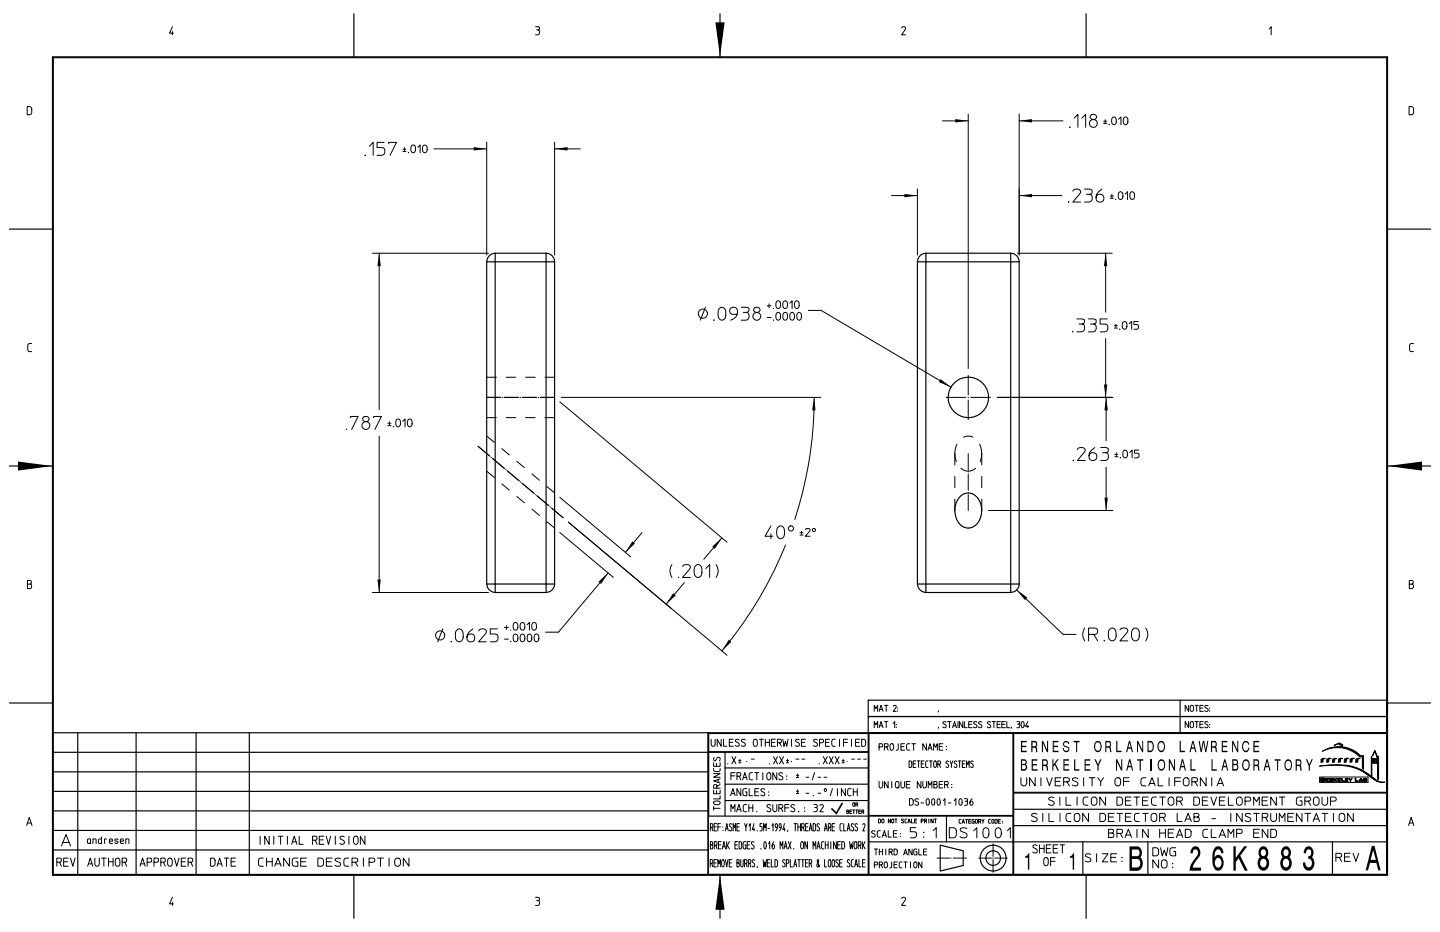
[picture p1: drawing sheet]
<svg xmlns="http://www.w3.org/2000/svg" width="432mm" height="279mm" viewBox="0 0 432 279" stroke-linecap="round" stroke-linejoin="round" font-family="sans-serif">
<g fill="#000">
<path d="M214.5 6.7h2.8l-1.4 10.3z" fill-rule="evenodd"/>
<path d="M286.5 35.7l3.8 .5-3.8 .5z" fill-rule="evenodd"/>
<path d="M305.6 36.2l3.9-.5v1z" fill-rule="evenodd"/>
<path d="M142.1 44.1l3.8 .5-3.8 .5z" fill-rule="evenodd"/>
<path d="M166.3 44.6l3.9-.5v1z" fill-rule="evenodd"/>
<path d="M271.2 58.1l3.9 .5-3.9 .6z" fill-rule="evenodd"/>
<path d="M305.6 58.6l3.9-.5v1.1z" fill-rule="evenodd"/>
<path d="M113.7 75.9l.5 3.9h-1z" fill-rule="evenodd"/>
<path d="M331.5 75.9l.5 3.9h-1z" fill-rule="evenodd"/>
<path d="M244.1 119.1l.4 3.9h-1z" fill-rule="evenodd"/>
<path d="M282 113.7l3.2 2.4-3.6-1.6z" fill-rule="evenodd"/>
<path d="M331 115.3h1l-.5 3.8z" fill-rule="evenodd"/>
<path d="M331.7 119.1l.5 3.9h-1z" fill-rule="evenodd"/>
<path d="M5.4 138.4l10.3 1.3-10.3 1.4z" fill-rule="evenodd"/>
<path d="M416.1 139.7l10.3-1.3v2.7z" fill-rule="evenodd"/>
<path d="M331.2 149.2h1l-.5 3.8z" fill-rule="evenodd"/>
<path d="M113.2 173.7h1l-.5 3.9z" fill-rule="evenodd"/>
<path d="M179.5 174.4l2.9-2.6-2.2 3.3z" fill-rule="evenodd"/>
<path d="M189.6 162.3l.8 .6-2.9 2.7z" fill-rule="evenodd"/>
<path d="M213.6 163.9l2.9-2.6-2.2 3.2z" fill-rule="evenodd"/>
<path d="M304.9 176.8l3.1 2.3-.7 .8z" fill-rule="evenodd"/>
<path d="M201.9 177.8l.7 .7-2.9 2.6z" fill-rule="evenodd"/>
<path d="M218.5 191.8l.8 .6-2.8 2.7z" fill-rule="evenodd"/>
<path d="M306.1 227.6v3.4h1.2a1.26 1.26 0 0 0 .4-1.9 .98 .98 0 0 0-.4-1.5zM306.5 229.4v1.2h.7a.65 .65 0 0 0 .4-.6 .65 .65 0 0 0-.4-.6zM306.5 228v1h.7a.51 .51 0 0 0 .4-.5 .51 .51 0 0 0-.4-.5z" fill-rule="evenodd"/>
<path d="M306.1 222.1h1.8v.4h-1.4v1.1h1.2v.4h-1.2v1.1h1.4v.4h-1.8z" fill-rule="evenodd"/>
<path d="M309.6 222.5v1.2h.6a.61 .61 0 0 0 .5-.6 .61 .61 0 0 0-.5-.6zM309.2 222.1h1.1a1.06 1.06 0 0 1 .4 1.8l.3 .4 .1 1.2h-.4l-.1-1.1-.4-.2h-.6v1.3h-.4z" fill-rule="evenodd"/>
<path d="M309.4 227.6h1.7v.4h-1.4v1.1h1.2v.4h-1.2v1.1h1.4v.4h-1.7z" fill-rule="evenodd"/>
<path d="M312.4 222.1h.4l1.2 2.7v-2.7h.3v3.4h-.4l-1.2-2.7v2.7h-.3z" fill-rule="evenodd"/>
<path d="M312.8 228v1.2h.6a.62 .62 0 0 0 .5-.6 .62 .62 0 0 0-.5-.6zM312.5 227.6h1a1.07 1.07 0 0 1 .4 1.8l.3 .4 .1 1.2h-.4l-.1-1.1-.4-.2h-.6v1.3h-.3z" fill-rule="evenodd"/>
<path d="M315.7 222.1h1.7v.4h-1.4v1.1h1.3v.4h-1.3v1.1h1.4v.4h-1.7z" fill-rule="evenodd"/>
<path d="M315.6 227.6h.3v1.6l1.1-1.6h.5l-1 1.4 1.1 2h-.5l-.8-1.7-.4 .5v1.2h-.3z" fill-rule="evenodd"/>
<path d="M319.1 222.3a.93 .93 0 0 1 1-.1 .93 .93 0 0 1 .5 .8h-.3a.61 .61 0 0 0-.8-.5 .61 .61 0 0 0-.2 1l.7 .3a.91 .91 0 0 1 .3 1.5 .91 .91 0 0 1-1.5-.5l-.1-.6h.3a.68 .68 0 0 0 .6 .9 .68 .68 0 0 0 .7-.8 1.5 1.5 0 0 1-1.6-1.5z" fill-rule="evenodd"/>
<path d="M318.9 227.6h1.7v.4h-1.4v1.1h1.3v.4h-1.3v1.1h1.4v.4h-1.7z" fill-rule="evenodd"/>
<path d="M322.1 227.6h.3v3h1.3v.4h-1.6z" fill-rule="evenodd"/>
<path d="M321.9 222.1h1.8v.4h-.7v3h-.3v-3h-.8z" fill-rule="evenodd"/>
<path d="M325.2 227.6h1.7v.4h-1.4v1.1h1.3v.4h-1.3v1.1h1.5v.4h-1.8z" fill-rule="evenodd"/>
<path d="M328.7 222.2a2 2 0 0 0 .4 3.3 1.86 1.86 0 0 0 .7-3.2l-.5-.2zM328.6 222.8l-.2 .6a1.07 1.07 0 0 0 0 1.1 1.07 1.07 0 0 0 1.1 .5 1.5 1.5 0 0 0-.2-2.4z" fill-rule="evenodd"/>
<path d="M328.2 227.6h.4l.6 1.5 .7-1.5h.4l-.9 2v1.4h-.3v-1.4z" fill-rule="evenodd"/>
<path d="M331.8 222.5v1.2h.6a.61 .61 0 0 0 .5-.6 .61 .61 0 0 0-.5-.6zM331.4 222.1h1.1a1.09 1.09 0 0 1 .4 1.8l.4 1.6h-.4l-.2-1.1-.3-.2h-.6v1.3h-.4z" fill-rule="evenodd"/>
<path d="M334.6 227.6h.4l1.2 2.7v-2.7h.3v3.4h-.3l-1.2-2.6v2.6h-.4z" fill-rule="evenodd"/>
<path d="M334.7 222.1h.4v3h1.2v.4h-1.6z" fill-rule="evenodd"/>
<path d="M338.5 222.1l-.9 3.4h.4l.2-1h1l.2 1h.4l-.9-3.4zM338.7 222.7l-.4 1.3h.8z" fill-rule="evenodd"/>
<path d="M338.6 227.6l-.9 3.4h.3l.3-1h.9l.3 1h.3l-.9-3.4zM338.7 228.2l-.3 1.4h.7z" fill-rule="evenodd"/>
<path d="M341 222.1h.3l1.2 2.7v-2.7h.3v3.4h-.3l-1.3-2.7v2.7h-.2z" fill-rule="evenodd"/>
<path d="M341 227.6h1.8v.4h-.7v3h-.4v-3h-.7z" fill-rule="evenodd"/>
<path d="M344.1 222.1v3.4h.8a1.88 1.88 0 0 0 1.1-1.7 1.88 1.88 0 0 0-1.1-1.7zM344.4 222.6v2.4a1.28 1.28 0 0 0 1.3-.7 1.28 1.28 0 0 0-.2-1.4l-.3-.3z" fill-rule="evenodd"/>
<path d="M347.4 222.5a1.84 1.84 0 0 0 .9 3 1.88 1.88 0 0 0 1.1-1.7 1.88 1.88 0 0 0-1.1-1.7zM347.8 222.7a1.4 1.4 0 0 0 .5 2.3 1.43 1.43 0 0 0 0-2.4z" fill-rule="evenodd"/>
<path d="M347.7 227.8a2.06 2.06 0 0 0 .5 3.2 1.88 1.88 0 0 0 .7-3.2l-.6-.2zM347.8 228.2a1.43 1.43 0 0 0 .5 2.4 1.42 1.42 0 0 0 0-2.5z" fill-rule="evenodd"/>
<path d="M350.5 227.6h.3l1.3 2.7v-2.7h.3v3.4h-.4l-1.2-2.6v2.6h-.3z" fill-rule="evenodd"/>
<path d="M353.7 222.1h.4v3h1.2v.4h-1.6z" fill-rule="evenodd"/>
<path d="M354.4 227.6l-.8 3.4h.3l.3-1h.8l.3 1h.3l-.8-3.4zM354.6 228.2l-.4 1.4h.8z" fill-rule="evenodd"/>
<path d="M356.9 227.6h.4v3h1.2v.4h-1.6z" fill-rule="evenodd"/>
<path d="M357.5 222.1l-.8 3.4h.3l.3-1h.9l.2 1h.4l-.9-3.4zM357.7 222.7l-.3 1.3h.7z" fill-rule="evenodd"/>
<path d="M359.4 222.1h.4l.4 2.7 .5-2.7h.4l.5 2.7 .4-2.7h.3l-.6 3.4h-.3l-.5-2.9-.5 2.9h-.4z" fill-rule="evenodd"/>
<path d="M363.3 227.6h.3v3h1.3v.4h-1.6z" fill-rule="evenodd"/>
<path d="M363.5 222.5v1.2h.6a.61 .61 0 0 0 .5-.6 .61 .61 0 0 0-.5-.6zM363.1 222.1h1.1a1.06 1.06 0 0 1 .4 1.8l.2 .4 .2 1.2h-.4l-.1-1.1-.5-.2h-.5v1.3h-.4z" fill-rule="evenodd"/>
<path d="M367.1 227.6l-.9 3.4h.3l.3-1h.9l.3 1h.3l-.8-3.4zM367.3 228.2l-.4 1.4h.8z" fill-rule="evenodd"/>
<path d="M366.4 222.1h1.7v.4h-1.4v1.1h1.2v.4h-1.2v1.1h1.4v.4h-1.7z" fill-rule="evenodd"/>
<path d="M369.5 222.1h.3l1.2 2.7v-2.7h.3v3.4h-.3l-1.3-2.7v2.7h-.2z" fill-rule="evenodd"/>
<path d="M369.5 227.6v3.4h1.2a1.28 1.28 0 0 0 .4-1.9 .95 .95 0 0 0-.4-1.5zM369.9 229.4v1.2h.7a.65 .65 0 0 0 .4-.6 .65 .65 0 0 0-.4-.6zM369.9 228v1h.7a.54 .54 0 0 0 0-1z" fill-rule="evenodd"/>
<path d="M373 227.8a1.92 1.92 0 0 0 .7 3.2 1.91 1.91 0 0 0 1.1-1.7 1.91 1.91 0 0 0-1.1-1.7zM373.1 228.3l-.2 .3a1.28 1.28 0 0 0 .8 2 1.46 1.46 0 0 0 0-2.5z" fill-rule="evenodd"/>
<path d="M373 222.3a1.04 1.04 0 0 1 1.1-.1 1.04 1.04 0 0 1 .5 1l-.3 .1a.81 .81 0 0 0-1-.7 .81 .81 0 0 0-.6 1.1 .89 .89 0 0 0 .3 1.1 .89 .89 0 0 0 1.2-.1l.1-.5h.3a1.11 1.11 0 0 1-1 1.3 1.11 1.11 0 0 1-1.1-1.3v-1.2z" fill-rule="evenodd"/>
<path d="M376.2 228v1.2h.6a.61 .61 0 0 0 .5-.6 .61 .61 0 0 0-.5-.6zM375.8 227.6h1.1a1.11 1.11 0 0 1 .4 1.8l.4 1.6h-.4l-.1-1.1-.5-.2h-.5v1.3h-.4z" fill-rule="evenodd"/>
<path d="M375.8 222.1h1.8v.4h-1.4v1.1h1.2v.4h-1.2v1.1h1.4v.4h-1.8z" fill-rule="evenodd"/>
<path d="M379.8 227.6l-.9 3.4h.3l.3-1h.9l.2 1h.4l-.9-3.4zM379.9 228.2l-.3 1.4h.7z" fill-rule="evenodd"/>
<path d="M382.2 227.6h1.8v.4h-.7v3h-.4v-3h-.7z" fill-rule="evenodd"/>
<path d="M385.7 227.8a1.92 1.92 0 0 0 .7 3.2 1.96 1.96 0 0 0 .1-3.4zM385.8 228.2v.1a1.41 1.41 0 0 0 .6 2.3 1.36 1.36 0 0 0 .7-1.3 1.36 1.36 0 0 0-.9-1.2z" fill-rule="evenodd"/>
<path d="M388.9 228v1.2h.6a.61 .61 0 0 0 .5-.6 .61 .61 0 0 0-.5-.6zM388.5 227.6h1.1a1.07 1.07 0 0 1 .4 1.8l.2 .4 .2 1.2h-.4l-.1-1.1-.5-.2h-.5v1.3h-.4z" fill-rule="evenodd"/>
<path d="M391.6 227.6h.4l.6 1.5 .7-1.5h.4l-.9 2v1.4h-.4v-1.4z" fill-rule="evenodd"/>
<path d="M396.1 227.6l.7-.3 .6 .1-.6 .1-.1 .9-.6 .2z" fill-rule="evenodd"/>
<path d="M397.5 233.4h.9l-.7 .2v.2h.4l-.4 .1v.2l.7 .1h-.9z" fill-rule="evenodd"/>
<path d="M397.9 227.6l.7-.3 .5 .1-.6 .1-.1 .9-.6 .1z" fill-rule="evenodd"/>
<path d="M399.6 227.6l.6-.3 .6 .1-.6 .1v1l-.6 .1z" fill-rule="evenodd"/>
<path d="M399.9 233.4h.2v.4l.8-.4-.6 .4 .6 .4-.8-.3v.3h-.2z" fill-rule="evenodd"/>
<path d="M401.1 233.4h.9l-.6 .2v.2h.3l-.3 .1v.2l.6 .1h-.9z" fill-rule="evenodd"/>
<path d="M402.3 233.4h.2v.7l.7 .1h-.9z" fill-rule="evenodd"/>
<path d="M401.4 227.6l.7-.3 .5 .1-.6 .1-.1 .9-.6 .1z" fill-rule="evenodd"/>
<path d="M400.1 223.4l1.5-.7 1.1 .6-.4 .5-1.1-.8z" fill-rule="evenodd"/>
<path d="M403.4 233.4h.8l-.6 .2v.2h.4l-.4 .1v.2l.6 .1h-.8z" fill-rule="evenodd"/>
<path d="M403.1 227.6l.8-.3 .5 .1-.6 .1-.1 .9-.6 .1z" fill-rule="evenodd"/>
<path d="M404.4 233.4l.6 .4 .5-.4-.4 .5v.3h-.3v-.3z" fill-rule="evenodd"/>
<path d="M396.5 225.2a9.4 9.4 0 0 1 11.5 1.4h.9v4l-.4-.2v-3.5h-.8a9.6 9.6 0 0 0-11.2-1.7z" fill-rule="evenodd"/>
<path d="M404.8 227.6l.6-.3 .7 .1-.6 .1-.1 .9-.6 .1z" fill-rule="evenodd"/>
<path d="M406.4 233.3h.2v.8h.7v.1h-.9z" fill-rule="evenodd"/>
<path d="M406.6 227.6l.6-.3 .6 .1-.6 .1-.1 1-.6 .1z" fill-rule="evenodd"/>
<path d="M395.6 229.7a19.5 19.5 0 0 1 13.9 1.8l2.6 1.9a3.9 3.9 0 0 0 3.1 1.1l-.4 .1a5.9 5.9 0 0 1-4.6-2.2 15.5 15.5 0 0 0-11.5-3z" fill-rule="evenodd"/>
<path d="M411.3 226.7l.1 5.7-.2-.2z" fill-rule="evenodd"/>
<path d="M411.6 227.4l.3 .1-.1 1.3h-.2z" fill-rule="evenodd"/>
<path d="M412.1 227.4h.3l-.1 1.4-.2-.1z" fill-rule="evenodd"/>
<path d="M412.6 227.4h.3l-.2 1.5z" fill-rule="evenodd"/>
<path d="M412.3 224.9l.7 1.9v.3l-.8-1.8-.6 1.4z" fill-rule="evenodd"/>
<path d="M413.2 226.7l.2 7.1-.3-.2v-6.4z" fill-rule="evenodd"/>
<path d="M338.7 253.8v7.3h2.4a2.43 2.43 0 0 0 .9-4.1 2.16 2.16 0 0 0-.9-3.2zM339.4 257.5v2.6h1.7a1.39 1.39 0 0 0 .8-1.3 1.39 1.39 0 0 0-.8-1.3zM339.4 254.7v2h1.7a1.11 1.11 0 0 0 .6-1 1.11 1.11 0 0 0-.6-1z" fill-rule="evenodd"/>
<path d="M364.8 257.4a1.58 1.58 0 0 0-.5 1.5 1.58 1.58 0 0 0 1.1 1.2 1.56 1.56 0 0 0 .9-1.6 1.56 1.56 0 0 0-1.2-1.3zM364.5 254a1.62 1.62 0 0 1 1.8 .1 1.62 1.62 0 0 1 .6 1.7h-.7a.99 .99 0 0 0-1-1.2 .99 .99 0 0 0-.9 1.2l-.1 1.3a1.37 1.37 0 0 1 1.5-.7 1.37 1.37 0 0 1 1.1 1.3 2.27 2.27 0 0 1-1.7 3.3 2.75 2.75 0 0 1-1.6-3.3 4.6 4.6 0 0 1 1-3.7z" fill-rule="evenodd"/>
<path d="M369.9 253.7h.7v3.5l2.5-3.5h.9l-2.1 2.8 2.3 4.5h-.9l-1.9-3.7-.8 1.2v2.5h-.7z" fill-rule="evenodd"/>
<path d="M378.2 254.9a1.01 1.01 0 0 0-.1 1.2 1.01 1.01 0 0 0 1.1 .4 .96 .96 0 0 0 .4-1.3 .96 .96 0 0 0-1.4-.3zM378.4 257.6a1.28 1.28 0 0 0-.6 1.5 1.28 1.28 0 0 0 1.5 .8 1.28 1.28 0 0 0 .5-1.5 1.28 1.28 0 0 0-1.4-.8zM377.9 254.1l-.5 1.3v.9l.4 .7a2.31 2.31 0 0 0-.7 2.4 2.31 2.31 0 0 0 1.9 1.6 2.43 2.43 0 0 0 .9-4 1.97 1.97 0 0 0-1.3-3.3z" fill-rule="evenodd"/>
<path d="M385.2 254.7a1.01 1.01 0 0 0-.4 1.2 1.01 1.01 0 0 0 1.2 .6 1.01 1.01 0 0 0 .4-1.2 1.01 1.01 0 0 0-1.2-.6zM384.9 257.8a1.36 1.36 0 0 0 .9 2.2 1.35 1.35 0 0 0 .8-1.4 1.35 1.35 0 0 0-1.1-1.1zM384.7 254.1l-.6 1.3 .1 .9 .4 .7a2.33 2.33 0 0 0-.7 2.4 2.33 2.33 0 0 0 1.9 1.6 2.44 2.44 0 0 0 .8-4 1.97 1.97 0 0 0-1.2-3.3z" fill-rule="evenodd"/>
<path d="M391.5 254.1a1.44 1.44 0 0 1 1.7-.2 1.44 1.44 0 0 1 .7 1.5l-.4 1.6a2.33 2.33 0 0 1 .6 2.4 2.33 2.33 0 0 1-1.9 1.6 2.21 2.21 0 0 1-1.5-2.4h.7a1.06 1.06 0 0 0 1 1.4 1.06 1.06 0 0 0 1-1.4 1.03 1.03 0 0 0-1.1-1.1v-.9a.98 .98 0 0 0 .9-1.1 .98 .98 0 0 0-1.2-.8l-.3 1.1h-.8l.1-.8z" fill-rule="evenodd"/>
<path d="M411.4 253.6l-1.9 7.3h.7l.6-2.2h1.9l.6 2.2h.7l-1.8-7.3zM411.8 254.8l-.8 3h1.6z" fill-rule="evenodd"/>
<path d="M215.9 262.4l1.4 10.3h-2.8z" fill-rule="evenodd"/>
<path d="M307.4 256.7l.6-.3 .3-.6h.3v4.9h-.4v-3.6h-.8z" fill-rule="evenodd"/>
<path d="M320.9 256.7l.6-.3 .3-.6h.3v4.9h-.4v-3.6h-.8z" fill-rule="evenodd"/>
<path d="M357.6 254.1a1.44 1.44 0 0 1 1.7-.2 1.44 1.44 0 0 1 .6 1.5l-.3 1.4-1.5 2.1-.5 1.2h2.5v.9h-3.4a8.1 8.1 0 0 1 2.4-4.6 1.01 1.01 0 0 0 .1-1.2 1.01 1.01 0 0 0-1.1-.5l-.4 1.1h-.7v-.8z" fill-rule="evenodd"/>
</g>
<g fill="none" stroke="#000" stroke-width=".3">
<path d="M51.7 8l-.9 1.9h1.2M51.7 9.5v.9M160.6 8h.7a.48 .48 0 0 1 .5 .5 .48 .48 0 0 1-.4 .5 .85 .85 0 0 1-.1 1.4h-.7M160.9 9h.5M270.4 8.4a.59 .59 0 0 1 .8-.4 .59 .59 0 0 1 .2 .9l-1 1.5h1.1M380.6 8.7l.6-.7v2.4M8.1 32h.9l.5 .5v1.4l-.5 .5h-.9zM282.6 36.2h7.7M290.3 34.2v76.3M305.6 34.2v42.2M305.6 36.2h13.1M320.8 38.2h.1"/>
<path d="M322.1 35.5l1.1-1.2v3.9M324.4 35.5l1.1-1.2v3.9M327.1 34.6a.87 .87 0 0 1 1.1-.4 .87 .87 0 0 1 .5 1.1 .87 .87 0 0 1-1 .5 .8 .8 0 0 1-.6-1.2zM327.7 35.8a1.19 1.19 0 0 0-.8 1.9 1.19 1.19 0 0 0 2 0 1.19 1.19 0 0 0-.9-1.9M330.9 37h1M330.9 36.3h1M331.4 35.9v.9M332.6 37.4h.1M333.5 35.3a.67 .67 0 0 1 .9-.2 .67 .67 0 0 1 .3 .8v.6a.71 .71 0 0 1-.7 .9 .71 .71 0 0 1-.7-.9zM335.4 35.7l.7-.6v2.3M337 35.3a.67 .67 0 0 1 .8-.2 .67 .67 0 0 1 .4 .8v.6a.71 .71 0 0 1-.7 .9 .71 .71 0 0 1-.7-.9zM422.5 32h.8l.5 .5 .1 1.2-.2 .5-.4 .2h-.8z"/>
<path d="M109.5 46.6h.1M110.7 43.9l1.2-1.2v3.9M115.2 42.7h-2.1v1.5h1.4a1.2 1.2 0 0 1 .9 1.2 1.2 1.2 0 0 1-.9 1.2h-1.4M116.6 43.1v-.4h2.3l-2 3.9M120.8 45.4h.9M120.8 44.7h.9M121.3 44.3v.9M122.4 45.8h.1M123.4 43.7a.7 .7 0 0 1 .8-.2 .7 .7 0 0 1 .4 .8v.6a.72 .72 0 0 1-.7 .9 .72 .72 0 0 1-.7-.9zM125.3 44.2l.7-.7v2.3M126.9 43.7a.7 .7 0 0 1 .8-.2 .7 .7 0 0 1 .4 .8v.6a.72 .72 0 0 1-.7 .9 .72 .72 0 0 1-.7-.9zM130.1 44.6h15.8"/>
<path d="M145.9 42.6v33.8M166.3 44.6h7.7M166.3 42.6v33.8M267.3 58.6h7.8M275.1 56.6v19.8M305.6 58.6h12.8M321.7 57.3a1.25 1.25 0 0 1 1.3-.6 1.25 1.25 0 0 1 1 1l-2.3 2.9h2.3M325.2 56.7l1.9 .1a.77 .77 0 0 1 .4 .9 .77 .77 0 0 1-.8 .5 1.22 1.22 0 0 1 .8 1.2 1.22 1.22 0 0 1-.9 1.2h-1.4M325.8 58.2h.9M330.4 56.7a2.54 2.54 0 0 0-1.4 3.6 1.19 1.19 0 0 0 1.8-.1 1.19 1.19 0 0 0-.5-1.8 1.19 1.19 0 0 0-1.6 .8M332.9 59.4h1M332.9 58.8h1"/>
<path d="M333.4 58.3v.9M334.6 59.8h.1M335.6 57.6a.72 .72 0 0 1 .8 0 .72 .72 0 0 1 .3 .7v.6a.72 .72 0 0 1-.7 .9 .72 .72 0 0 1-.7-.9zM337.4 58.2l.7-.7v2.3M339.1 57.6a.69 .69 0 0 1 .8 0 .69 .69 0 0 1 .3 .7v.6a.7 .7 0 0 1-.7 .9 .7 .7 0 0 1-.7-.9v-.9zM111.7 75.9h34.8M113.7 75.9v46.9M305.1 75.9h28.5M320.4 60.6h.1M331.5 75.9v17.7M211.5 92.1l-1.5 3.9M214.1 96h.1"/>
<path d="M215.8 92.4a1.16 1.16 0 0 1 1.3-.1 1.16 1.16 0 0 1 .5 1.3 1.92 1.92 0 0 1-.7 2.3h-.8a2.67 2.67 0 0 1-.3-3.5zM221 94.2h-1.3a1.14 1.14 0 0 1-.4-2 1.14 1.14 0 0 1 1.8 .9v.7a2.27 2.27 0 0 1-2 2.2M222.3 92.1l1.9 .1a.77 .77 0 0 1 .4 .9 .77 .77 0 0 1-.8 .6 1.22 1.22 0 0 1 .8 1.2 1.22 1.22 0 0 1-.9 1.1h-1.4M222.9 93.7h.9M226.2 92.4a.92 .92 0 0 1 1.2-.2 .92 .92 0 0 1 .3 1.2 .92 .92 0 0 1-1.2 .2 .92 .92 0 0 1-.3-1.2zM226.7 93.7a1.19 1.19 0 0 0-.8 1.8 1.19 1.19 0 0 0 2 0 1.19 1.19 0 0 0-.8-1.8M230 91.7h1.2M230 95.2h1.2M230.6 91.1v1.2M231.9 92.5h.1M231.9 96h.1M232.9 90.3a.69 .69 0 0 1 .8 0 .69 .69 0 0 1 .3 .8v.5a.71 .71 0 0 1-.7 .9 .71 .71 0 0 1-.6-.9z"/>
<path d="M232.9 93.8a.68 .68 0 0 1 .9 0 .68 .68 0 0 1 .2 .7v.6a.71 .71 0 0 1-.7 .9 .71 .71 0 0 1-.6-.9zM235 90.3a.71 .71 0 0 1 .8 0 .71 .71 0 0 1 .3 .8v.5a.72 .72 0 0 1-.7 .9 .72 .72 0 0 1-.7-.9zM235 93.8a.69 .69 0 0 1 .8 0 .69 .69 0 0 1 .3 .7v.6a.72 .72 0 0 1-.7 .9 .72 .72 0 0 1-.7-.9zM236.9 90.9l.6-.7v2.3M237 93.9a.7 .7 0 0 1 .9-.2 .7 .7 0 0 1 .3 .8v.6a.71 .71 0 0 1-.7 .9 .71 .71 0 0 1-.6-.9zM238.5 90.3a.72 .72 0 0 1 .8 0 .72 .72 0 0 1 .3 .8v.5a.72 .72 0 0 1-.7 .9 .72 .72 0 0 1-.7-.9zM239.1 93.9a.68 .68 0 0 1 .9-.2 .68 .68 0 0 1 .3 .8v.6a.71 .71 0 0 1-.7 .9 .71 .71 0 0 1-.7-.9zM242.4 93.1h3.8l39 23M321.7 99.5h.1M322.9 95.6l1.9 .1a.77 .77 0 0 1 .4 .9 .77 .77 0 0 1-.8 .6 1.23 1.23 0 0 1 .9 1.1 1.23 1.23 0 0 1-.9 1.2h-1.5M323.5 97.2h.9M326.4 95.6l1.9 .1a.77 .77 0 0 1 .4 .9 .77 .77 0 0 1-.8 .6 1.22 1.22 0 0 1 .8 1.2 1.22 1.22 0 0 1-.9 1.1h-1.4"/>
<path d="M327 97.2h.9M332 95.6h-2.1v1.6h1.4a1.2 1.2 0 0 1 .9 1.1 1.2 1.2 0 0 1-.9 1.2h-1.4M334.2 98.4h.9M334.2 97.6h.9M334.6 97.2v.9M335.8 98.7h.1M336.7 96.7a.7 .7 0 0 1 .9-.3 .7 .7 0 0 1 .3 .9v.5a.72 .72 0 0 1-.7 .9 .72 .72 0 0 1-.7-.9zM338.6 97.1l.7-.7v2.3M341.3 96.4h-1.3v.9h.9a.73 .73 0 0 1 .5 .7 .73 .73 0 0 1-.5 .7h-.9M9.5 103h-.9l-.3 .7 .1 1.4 .2 .3h.9M168.3 119.1h77.8M244.2 119.1a117.6 117.6 0 0 1-5.9 36.6"/>
<path d="M299 119.1h34.7M331.5 101.5v17.6M331.7 119.1v13M423.8 103l-1 .2-.1 .5 .1 1.5 1 .2M103.8 128.7h.1M105.1 125.2v-.4h2.3l-2 3.9M108.9 125.1a.87 .87 0 0 1 1.4-.1 .87 .87 0 0 1-.1 1.3l-.7 .1a.79 .79 0 0 1-.6-1.3zM109.5 126.4a1.19 1.19 0 0 0-.8 1.8 1.19 1.19 0 0 0 2 0 1.19 1.19 0 0 0-.8-1.8M112 125.2v-.4h2.4l-2 3.9M113.7 130.7v46.9M116.3 127.6h.9M116.3 126.9h.9"/>
<path d="M116.8 126.4v1M117.9 128h.1M118.9 125.9a.69 .69 0 0 1 .8-.2 .69 .69 0 0 1 .4 .8v.6a.72 .72 0 0 1-.7 .9 .72 .72 0 0 1-.7-.9zM120.8 126.3l.7-.7v2.4M122.3 125.9a.69 .69 0 0 1 .9-.2 .69 .69 0 0 1 .4 .8v.6a.72 .72 0 0 1-.7 .9 .72 .72 0 0 1-.7-.9zM167.9 120.4l50.1 42.2M321.8 138h.1M323.1 134.8a1.26 1.26 0 0 1 1.3-.7 1.26 1.26 0 0 1 1 1l-2.3 2.9h2.3M328.3 134.2a2.52 2.52 0 0 0-1.5 3.6 1.2 1.2 0 0 0 1.9-.1 1.2 1.2 0 0 0-.5-1.8 1.2 1.2 0 0 0-1.6 .8M330.1 134.2l1.9 .1a.77 .77 0 0 1 .3 .8 .77 .77 0 0 1-.7 .6 1.23 1.23 0 0 1 .8 1.2 1.23 1.23 0 0 1-.9 1.1h-1.4M330.6 135.7h1M334.3 136.9h.9"/>
<path d="M334.3 136.2h.9M334.8 135.7v1M335.9 137.3h.1M336.9 135.2a.68 .68 0 0 1 .8-.2 .68 .68 0 0 1 .4 .8v.6a.71 .71 0 0 1-.7 .9 .71 .71 0 0 1-.7-.9zM338.8 135.6l.7-.7v2.4M341.5 134.9h-1.3v1h.8a.73 .73 0 0 1 .6 .7 .73 .73 0 0 1-.6 .7h-.8M167.9 149.1l21.2 17.8M167.9 159.6l16 13.5M192.5 159.7l-5 5.9M231.2 157.7l-1.8 3.1h2.3M231.2 160v1.5M233.2 158.1a1.14 1.14 0 0 1 1.4-.3 1.14 1.14 0 0 1 .6 1.3 2.04 2.04 0 0 1-.7 2.3h-.8a2.34 2.34 0 0 1-.5-3.3z"/>
<path d="M239.9 159.7h.9M240.3 159.2v1M241.5 158.8a.77 .77 0 0 1 .8-.4 .77 .77 0 0 1 .6 .6l-1.4 1.8h1.4M296.4 153h37.3M331.7 140.1v12.9M8.2 175.1h.8a.73 .73 0 0 1 .5 .7 .73 .73 0 0 1-.4 .7h-.9v-2.5l1.1 .2 .1 .5-.4 .4M111.7 177.6h34.8M182.4 171.8l-14.9 17.7h-3.9M201.5 169.3a3.5 3.5 0 0 0 0 3.8M203.4 173.1h.1M204.7 169.8a1.27 1.27 0 0 1 1.3-.6 1.27 1.27 0 0 1 1 1l-2.3 2.9h2.3M205.2 174.7l-5.5 6.4"/>
<path d="M208.5 169.7a1.14 1.14 0 0 1 1.4-.3 1.14 1.14 0 0 1 .6 1.3 1.92 1.92 0 0 1-.8 2.3h-.8a2.34 2.34 0 0 1-.4-3.3zM211.6 170.4l1.2-1.1v3.8M214.7 169.3a3.3 3.3 0 0 1 0 3.8M216.5 161.3l-5.5 6.4M235.5 163.4a117.7 117.7 0 0 1-19 31.7M239.9 160.4h.9M304.9 176.8l13.9 13.4h3.9M422.6 175.1h.8a.72 .72 0 0 1 .5 .7 .72 .72 0 0 1-.4 .7h-.9v-2.5l1.1 .2 .1 .5-.4 .4M132.8 188.5l-1.6 3.9M135.3 192.4h.1M136.8 189a1.14 1.14 0 0 1 1.5-.4 1.14 1.14 0 0 1 .6 1.4 1.79 1.79 0 0 1-1.1 2.4l-.5-.1a2.21 2.21 0 0 1-.7-2.9zM141.8 188.5a2.54 2.54 0 0 0-1.5 3.6 1.19 1.19 0 0 0 1.9-.1 1.19 1.19 0 0 0-.6-1.8 1.19 1.19 0 0 0-1.6 .9"/>
<path d="M143.5 189.1a1.25 1.25 0 0 1 1.3-.6 1.25 1.25 0 0 1 1 1l-2.3 2.9h2.3M149.2 188.5h-2.2v1.6h1.4a1.2 1.2 0 0 1 .9 1.1 1.2 1.2 0 0 1-.9 1.2h-1.4M151.3 188.1h1.1M151.3 191.6h1.1M151.8 187.5v1.2M153.1 188.9h.1M153.1 192.4h.1M154.2 186.8a.72 .72 0 0 1 .8-.1 .72 .72 0 0 1 .3 .8v.6a.72 .72 0 0 1-.7 .8 .72 .72 0 0 1-.7-.8zM154.2 190.3a.72 .72 0 0 1 .8-.1 .72 .72 0 0 1 .3 .8v.5a.72 .72 0 0 1-.7 .9 .72 .72 0 0 1-.7-.9zM156.1 186.9a.69 .69 0 0 1 .9-.3 .69 .69 0 0 1 .4 .9v.6a.72 .72 0 0 1-.7 .8 .72 .72 0 0 1-.7-.8zM156.1 190.4a.7 .7 0 0 1 .9-.3 .7 .7 0 0 1 .4 .9v.5a.72 .72 0 0 1-.7 .9 .72 .72 0 0 1-.7-.9zM158.1 187.3l.6-.7v2.3"/>
<path d="M158.4 190.3a.69 .69 0 0 1 .8-.1 .69 .69 0 0 1 .3 .8v.5a.71 .71 0 0 1-.7 .9 .71 .71 0 0 1-.7-.9v-.9zM159.7 186.8a.71 .71 0 0 1 .8-.1 .71 .71 0 0 1 .4 .8v.6a.72 .72 0 0 1-.7 .8 .72 .72 0 0 1-.7-.8zM160.4 190.3a.72 .72 0 0 1 .8-.1 .72 .72 0 0 1 .4 .8v.5a.72 .72 0 0 1-.7 .9 .72 .72 0 0 1-.7-.9zM201.3 182.5l-30.9-26 46.1 38.6M216.5 195.1l1.5 1.4M325.3 188.3a3.4 3.4 0 0 0 0 3.8M326.4 190.2v1.9M328 190.2h-1.6v-1.9h1.9a.97 .97 0 0 1 .8 1.1 .97 .97 0 0 1-1.1 .8l1.1 1.9M331.1 192.1h.1M332.6 188.7a1.16 1.16 0 0 1 1.5-.3 1.16 1.16 0 0 1 .6 1.3 2.04 2.04 0 0 1-.8 2.4h-.8a2.38 2.38 0 0 1-.5-3.4zM335.8 188.8a1.27 1.27 0 0 1 1.3-.6 1.27 1.27 0 0 1 1.1 1l-2.4 2.9h2.4M339.6 188.7a1.14 1.14 0 0 1 1.4-.3 1.14 1.14 0 0 1 .6 1.3 1.92 1.92 0 0 1-.7 2.4h-.8a2.34 2.34 0 0 1-.5-3.4z"/>
<path d="M343.6 188.3a3.3 3.3 0 0 1 0 3.8M262.1 218.2v-1.9l.5 1 .6-1v1.9M262.1 213.3v-1.8l.5 .9 .6-.9v1.8M263.6 218.2l.6-1.9 .6 1.9M263.6 213.3l.6-1.8 .6 1.8M263.8 217.6h.8M263.8 212.7h.8M265.2 216.3h.5v1.9M265.2 211.5h.5v1.8M265.7 216.3h.5M265.7 211.5h.5M267.9 216.9l.4-.6v1.9"/>
<path d="M267.9 211.7a.45 .45 0 0 1 .6-.2 .45 .45 0 0 1 .2 .6l-.8 1.2h.8M268.7 218h.1M268.7 217.2h.1M269.2 213.1h.1M269.2 212.3h.1M281.4 218l-.1 .3M281.4 213.1l-.1 .4M283.7 216.5a.47 .47 0 0 0-.6-.2 .47 .47 0 0 0-.2 .7l.6 .3a.53 .53 0 0 1 0 .8 .53 .53 0 0 1-.8-.2M284.2 216.3h.5v1.9M284.7 216.3h.5M285.6 218.2l.6-1.9 .6 1.9M285.8 217.6h.8"/>
<path d="M287.3 216.3v1.9M288.7 216.3v1.9l-1-1.9v1.9M289.2 216.3v1.9h.8M290.5 217.1h.9M291.5 216.3h-1v1.9h1M292.9 216.5a.45 .45 0 0 0-.6-.2 .45 .45 0 0 0-.2 .7l.6 .3a.53 .53 0 0 1 0 .8 .53 .53 0 0 1-.8-.2M294.4 216.5a.47 .47 0 0 0-.6-.2 .47 .47 0 0 0-.2 .7l.6 .3a.53 .53 0 0 1 0 .8 .53 .53 0 0 1-.8-.2M297 216.5a.47 .47 0 0 0-.6-.2 .47 .47 0 0 0-.2 .7l.6 .3a.53 .53 0 0 1 .1 .8 .53 .53 0 0 1-.8-.2M297.5 216.3h.5v1.9M298 216.3h.5M299 217.1h.9M300 216.3h-1v1.9h1"/>
<path d="M300.4 217.1h.9M301.4 216.3h-1v1.9h1M301.9 216.3v1.9h.9M303.3 218l-.1 .3M304.9 216.3h.5a.37 .37 0 0 1 .4 .4 .37 .37 0 0 1-.3 .4 .6 .6 0 0 1 .3 .5 .6 .6 0 0 1-.4 .6h-.5M305.1 217.1h.4M306.3 216.5a.39 .39 0 0 1 .5-.2 .39 .39 0 0 1 .3 .4 .92 .92 0 0 1-.5 1.5 1.2 1.2 0 0 1-.3-1.7zM308.2 216.3l-.7 1.5h.9M308.2 217.4v.8M356.4 216.3v1.9l-1-1.9v1.9M356.4 211.5v1.8l-1-1.8v1.8M357 216.5a.5 .5 0 0 1 .6-.1 .5 .5 0 0 1 .3 .5v.7a.51 .51 0 0 1-.5 .6 .51 .51 0 0 1-.5-.6z"/>
<path d="M357 211.6a.52 .52 0 0 1 .6-.1 .52 .52 0 0 1 .3 .5v.7a.51 .51 0 0 1-.5 .6 .51 .51 0 0 1-.5-.6zM358.3 216.3h.5v1.9M358.3 211.5h.5v1.8M358.8 216.3h.5M358.8 211.5h.5M359.8 217.1h.9M359.8 212.3h.9M360.8 216.3h-1v1.9h1M360.8 211.5h-1v1.8h1M362.2 216.5a.47 .47 0 0 0-.6-.2 .47 .47 0 0 0-.2 .7l.7 .3a.53 .53 0 0 1 0 .8 .53 .53 0 0 1-.9-.2M362.2 211.6a.47 .47 0 0 0-.6-.2 .47 .47 0 0 0-.2 .7l.7 .3a.53 .53 0 0 1 0 .9 .53 .53 0 0 1-.9-.3M362.7 218h.1"/>
<path d="M362.7 217.2h.1M362.7 213.1h.1M362.7 212.3h.1M213.3 221.6v1.5a.6 .6 0 0 0 .6 .6 .6 .6 0 0 0 .6-.6v-1.5M214 236.9v1h1.9v-1M214 231.9h1.9l-1.9 1.1h1.9M214 230.4v.6l.6 .3 1.2-.2 .1-.7M214 228.6v1.1h1.9v-1.1M214.2 227a.49 .49 0 0 0-.2 .7 .49 .49 0 0 0 .7 .2l.3-.6a.56 .56 0 0 1 .9-.1 .56 .56 0 0 1-.2 .9M214.9 228.8v.9M214.9 237v.9M214.9 236.3h1"/>
<path d="M215.3 233.7v.8M215.9 238.5v1h-1.9M215.9 235.2l-1 .5a.48 .48 0 0 0-.4-.5 .48 .48 0 0 0-.5 .3v.8h.9v-.6M215.9 233.5l-1.9 .6 1.9 .6M216.3 221.6v2.1l-1.2-2.1v2.1M217 221.6v2.1h1M218.2 229h.1M218.7 222.6h1M219.1 238.5l.7-2.1 .7 2.1M219.2 232.6h1.2M219.3 237.9h.9M219.5 226.8l1.2 2.2"/>
<path d="M219.9 221.6h-1.2v2.1h1.2M220.4 231.6h-1.2v2.2M220.7 226.8l-1.2 2.2M221 232.7v1.1M221.5 228.7h.7M221.5 228h.7M221.7 221.8a.54 .54 0 0 0-.8-.2 .54 .54 0 0 0-.2 .8l.7 .3a.63 .63 0 0 1 0 1 .63 .63 0 0 1-.9-.2M221.7 232.7h-.7v-1.1h.8a.54 .54 0 0 1 .4 .6 .54 .54 0 0 1-.5 .5l.4 1.1M221.9 227.6v.9M222.1 236.4v2.1l-1.1-2.1v2.1M222.7 233.8l.6-2.2 .7 2.2M222.9 233.1h.9"/>
<path d="M223.4 221.8a.54 .54 0 0 0-.7-.2 .54 .54 0 0 0-.2 .8l.7 .3a.63 .63 0 0 1 0 1 .63 .63 0 0 1-.9-.2M223.9 228.3h.1M223.9 236.4l-.8 .1-.4 .6 .2 1.3 1 .1v-1.1h-.4M224.6 236.4v2.1h1.1M225.3 227.6h.9M225.7 231.6l-.8 .1-.3 .6 .1 1.2 .4 .3h.6M226.1 221.8a.58 .58 0 0 1 .7-.1 .58 .58 0 0 1 .3 .5v.9a.6 .6 0 0 1-.6 .6 .6 .6 0 0 1-.6-.6zM226.3 231.6h.6v2.2M226.3 237.4h1.1M226.9 231.6h.6M227.5 236.4h-1.2v2.1h1.2M227.7 221.6h.6v2.1"/>
<path d="M228.3 221.6h.6M228.7 231.6v2.2M229.3 236.6a.54 .54 0 0 0-.7-.2 .54 .54 0 0 0-.2 .8l.7 .4a.62 .62 0 0 1 0 .9 .62 .62 0 0 1-1-.2M229.5 221.6v2.1M229.5 222.6h1.2M230.2 231.8a.59 .59 0 0 1 .6-.1 .59 .59 0 0 1 .3 .6v.8a.61 .61 0 0 1-.6 .7 .61 .61 0 0 1-.6-.7zM230.5 238.4h.1M230.5 237.5h.1M230.7 229h.1M230.7 221.6v2.1M231.3 222.6h1M232 226.8l1.2 2.2"/>
<path d="M232.5 221.6h-1.2v2.1h1.2M232.9 231.6v2.2l-1.2-2.2v2.2M233.1 222.7v1M233.2 226.8l-1.2 2.2M233.8 226.8l1.1 2.2M233.8 222.7h-.7v-1.1h.8a.54 .54 0 0 1 .4 .6 .54 .54 0 0 1-.5 .5l.5 1M234.7 231.8a.55 .55 0 0 0-.7-.1 .55 .55 0 0 0-.2 .7l.7 .4a.62 .62 0 0 1 0 .9 .62 .62 0 0 1-1-.2M234.7 221.6l.4 2.1 .4-1.5 .4 1.5 .4-2.1M234.9 226.8l-1.1 2.2M235.8 228.7h.7M235.8 228h.7M235.9 233.6h.1"/>
<path d="M235.9 232.7h.1M236.1 227.6v.9M237.2 228.3h.1M237.3 221.6v2.1M238.7 227.6h.8M238.8 233.1h.7M238.8 232.4h.7M238.8 237.9h.7M238.8 237.2h.7M239.2 232v.9M239.2 236.8v.9M239.7 221.8a.54 .54 0 0 0-.8-.2 .54 .54 0 0 0-.2 .8l.8 .3a.63 .63 0 0 1 0 1 .63 .63 0 0 1-1-.2"/>
<path d="M240.3 222.6h1M240.5 227.6h.8M241.5 221.6h-1.2v2.1h1.2M241.7 233h.8M241.7 237.8h.8M243.9 238.5h.1M244.3 231.6l-.7 2.2M245.1 221.8a.53 .53 0 0 0-.8-.2 .53 .53 0 0 0-.1 .8l.7 .3a.62 .62 0 0 1 0 1 .62 .62 0 0 1-1-.2M245.3 233h.8M245.3 237.8h.8M245.6 229h.1M245.7 222.7h.9a.55 .55 0 0 0 .4-.6 .55 .55 0 0 0-.4-.5h-.9v2.1"/>
<path d="M246.9 226.8l1.2 2.2M247.1 233h.8M247.5 222.6h1.1M248.1 226.8l-1.2 2.2M248.7 226.8l1.1 2.2M248.7 221.6h-1.2v2.1h1.2M249.6 236.4l-.6 2.1M249.8 226.8l-1.1 2.2M250.4 226.8l1.2 2.2M250.5 221.6l-.8 .1-.3 .5 .2 1.4 .9 .1M251.1 236.4v2.1M251.6 226.8l-1.2 2.2"/>
<path d="M251.7 221.6v2.1M252.5 228.7h.7M252.5 228h.7M252.8 227.6v.9M252.9 222.6h1.2M253.5 236.4v2.1l-1.2-2.1v2.1M254 228.3h.1M254.1 221.6h-1.2v2.1M255.2 236.4l-.7 .1-.3 .6v1.2l.3 .2h.7M255.3 221.6v2.1M255.4 227.6h.8M255.9 236.4v2.1"/>
<path d="M255.9 237.4h1.2M256.5 222.6h1.1M257.1 236.4v2.1M257.2 227.6h.8M257.8 221.6h-1.3v2.1h1.3M258.4 221.6l.8 .1 .2 .2 .2 1.2-.4 .6h-.8zM259 227.6h.8M263.6 234.3v1.3a.55 .55 0 0 0 .5 .6 .55 .55 0 0 0 .6-.6v-1.3M263.6 223.9h.7a.49 .49 0 0 0 .4-.5 .49 .49 0 0 0-.4-.4h-.7v1.9M265.2 223.9v1M265.9 223.9h-.7v-.9h.8a.48 .48 0 0 1 .3 .5 .48 .48 0 0 1-.4 .4l.4 1M266.3 234.3v1.9l-1.1-1.9v1.9"/>
<path d="M267.1 223.1a.54 .54 0 0 1 .6-.1 .54 .54 0 0 1 .3 .5v.8a.55 .55 0 0 1-.6 .6 .55 .55 0 0 1-.5-.6zM267.4 234.3v1.9M268.8 234.3l.7 .2 .1 1.1a.55 .55 0 0 1-.6 .6 .55 .55 0 0 1-.5-.6v-.9zM269.3 235.8l.3 .4M269.3 223v1.5l-.1 .4h-.5M270.2 234.3v1.3a.55 .55 0 0 0 .5 .6 .55 .55 0 0 0 .6-.6v-1.3M270.2 223.8h.9M271.3 223h-1.1v1.9h1.1M271.8 235.2h.9M272.6 228.1l.6 .1 .2 .3v1.2l-.4 .4h-.4zM272.7 239.4h.6l.5 .4v1.2l-.5 .4h-.6zM272.8 223h-.7l-.2 .5v1.1l.9 .3"/>
<path d="M272.9 234.3h-1.1v1.9h1.1M273.4 223h.6v1.9M273.8 229h.7M274 223h.5M274.6 228.1h-.8v2h.8M275.1 228.1h.3v2M275.4 239.6a.49 .49 0 0 0-.7-.1 .49 .49 0 0 0-.1 .6l.6 .4a.57 .57 0 0 1 0 .9 .57 .57 0 0 1-.8-.2M275.4 228.1h.5M276.2 234.3v1.9l-1.1-1.9v1.9M276.3 229h.7M276.7 234.3v1.3a.55 .55 0 0 0 .6 .6 .55 .55 0 0 0 .5-.6v-1.3M277.1 228.1h-.8v2h.8"/>
<path d="M277.8 223v1.9l-1.1-1.9v1.9M277.9 239.6l.3-.2a1.32 1.32 0 0 1 0 2 1.14 1.14 0 0 1-.3-1.8zM278.3 224.9l.6-1.9 .6 1.9M278.3 228.1l-.5 .1-.2 .5 .1 1.2 .6 .2M278.3 236.2v-1.9l.6 1 .5-1v1.9M278.4 224.3h.9M278.7 228.1h.5v2M279.2 228.1h.3M279.5 239.6l.3-.2a.98 .98 0 0 1 .4 1.5 .42 .42 0 0 1-.4 .5 .42 .42 0 0 1-.4-.5zM280 224.9v-1.9l.5 1 .6-1v1.9M280 235.2h.6a.58 .58 0 0 1 .4 .5 .58 .58 0 0 1-.3 .5h-.7v-1.9l.9 .2 .1 .3-.4 .4M280.2 228.2l.5 .2 .1 1.1a.44 .44 0 0 1-.4 .6 .44 .44 0 0 1-.4-.6z"/>
<path d="M281.2 239.6l.3-.2a1.32 1.32 0 0 1 0 2 1.14 1.14 0 0 1-.3-1.8zM281.2 229.1v1M281.6 235.2h1M281.6 223.8h1M281.7 229.1h-.5v-1l.8 .2v.7l-.3 .1 .3 1M282.7 234.3h-1.1v1.9h1.1M282.7 223h-1.1v1.9h1.1M283.2 235.2v1M283.8 224.8h.1M283.8 223.9h.1M283.9 235.2h-.7v-.9h.8a.48 .48 0 0 1 .3 .5 .48 .48 0 0 1-.4 .4l.4 1M284.4 228.3a.41 .41 0 0 0-.6-.1 .41 .41 0 0 0 0 .6l.5 .3a.49 .49 0 0 1 .1 .8 .49 .49 0 0 1-.7-.1"/>
<path d="M284.9 228.1l.4 1v1M285.4 236.1h.1M285.4 235.2h.1M285.7 228.1l-.4 1M286.9 228.3a.41 .41 0 0 0-.6-.1 .41 .41 0 0 0 0 .6l.5 .3a.5 .5 0 0 1 .1 .8 .5 .5 0 0 1-.8-.1M287.3 228.1h.5v2M287.8 239.6l.2-.2a1.14 1.14 0 0 1 .3 1.9l-.2 .1a1.14 1.14 0 0 1-.3-1.8zM287.8 228.1h.3M288.6 229h.7M289.2 239.4h.6a.39 .39 0 0 1 .3 .4 .39 .39 0 0 1-.3 .4 .69 .69 0 0 1 0 1.2h-.6M289.4 228.1h-.8v2h.8M289.8 230.1v-2l.4 1.1 .4-1.1v2"/>
<path d="M291.5 239.4a1.22 1.22 0 0 0-.3 2 .56 .56 0 0 0 .6-.7 .56 .56 0 0 0-.9-.2l-.1 .2M291.8 228.3a.41 .41 0 0 0-.6-.1 .41 .41 0 0 0 0 .6l.5 .3a.49 .49 0 0 1 .1 .8 .49 .49 0 0 1-.8-.1M306.1 233.2v1.7a.88 .88 0 0 0 .9 .7 .88 .88 0 0 0 .9-.7v-1.7M310.4 233.2v2.4l-1.7-2.4v2.4M312.1 233.2v2.4M313.8 233.2l.9 2.4 .8-2.4M316.1 239.2a.84 .84 0 0 0-1-.3 .84 .84 0 0 0-.6 .8l1.3 .5a.67 .67 0 0 1 .2 1 .67 .67 0 0 1-.9 .2l-.7-.3M316.4 234.2h1.5M317.8 238.9v2.5M318.1 233.2h-1.7v2.4h1.7M318.9 234.4v1.2M319.7 238.9v2.5h1.4"/>
<path d="M319.9 234.4h-1v-1.2h1.2a.62 .62 0 0 1 .6 .7 .62 .62 0 0 1-.8 .5l.8 1.2M323 238.9v2.5M323.2 233.4a.99 .99 0 0 0-1.6 .3l1.3 .7a.67 .67 0 0 1 .2 .9 .67 .67 0 0 1-.9 .3l-.7-.3M324.9 233.2v2.4M326.2 238.9l-1 .1-.4 .7 .1 1.4 .5 .3h.8M326.6 233.2h.9v2.4M327.4 239.3a.85 .85 0 0 1 .9-.4 .85 .85 0 0 1 .6 .8v1a.85 .85 0 0 1-.8 .7 .85 .85 0 0 1-.9-.7zM327.5 233.2h.9M329.2 233.2l.9 1.2v1.2M330.9 233.2l-.8 1.2M331.5 238.9v2.5l-1.7-2.5v2.5M334.6 233.3a.84 .84 0 0 1 1.4 .6v1a.86 .86 0 0 1-.8 .7 .86 .86 0 0 1-.9-.7v-1z"/>
<path d="M334.9 238.9l1.2 .1 .4 .4 .1 1.3-.5 .6-1.2 .1zM336.9 234.2h1.7M338.6 233.2h-1.7v2.4M339.2 238.9h-1.7v2.5h1.7M340 238.9h.9v2.5M340.9 238.9h.8M343.6 233.2l-1.2 .1-.3 .6 .2 1.4 .3 .2 1 .1M344.3 238.9h-1.7v2.5h1.7M344.5 235.6l.9-2.4 1 2.4M344.8 234.9h1.3M346.7 238.9l-1 .1-.4 .7 .1 1.4 .6 .3h.7M347.3 233.2v2.4h1.4"/>
<path d="M347.7 238.9h.9v2.5M348.6 238.9h.8M350.6 233.2v2.4M350.6 239.1a.85 .85 0 0 1 1.4 .6v1a.87 .87 0 0 1-.9 .7 .87 .87 0 0 1-.8-.7v-1zM352.2 234.2h1.8M354 233.2h-1.8v2.4M355 233.5a.87 .87 0 0 1 .9-.3 .87 .87 0 0 1 .7 .7v1a.88 .88 0 0 1-.9 .7 .88 .88 0 0 1-.9-.7zM357.4 234.4v1.2M358 238.9l1.2 .1 .4 .4 .1 1.3-.5 .6-1.2 .1zM358.4 234.4h-1v-1.2h1.2a.63 .63 0 0 1 .5 .7 .63 .63 0 0 1-.7 .5l.7 1.2M361.7 233.2v2.4l-1.8-2.4v2.4M362.2 238.9h-1.7v2.5h1.7"/>
<path d="M363.1 238.9l.9 2.5 .8-2.5M363.4 233.2v2.4M364.9 235.6l1-2.4 1 2.4M365.3 234.9h1.3M367.4 238.9h-1.7v2.5h1.7M368.3 238.9v2.5h1.5M371 239.3a.85 .85 0 0 1 .9-.4 .85 .85 0 0 1 .6 .8v1a.87 .87 0 0 1-.9 .7 .87 .87 0 0 1-.8-.7zM380.2 238.9h-1.7v2.5h1.7M382.7 238.9v2.5l-1.7-2.5v2.5M383.6 238.9h.9v2.5M384.5 238.9h.8M390.4 238.9l-1.3 .1-.4 .7 .1 1.4 .6 .3h1v-1.3h-.6"/>
<path d="M394 239.3a.85 .85 0 0 1 .9-.4 .85 .85 0 0 1 .6 .8v1a.85 .85 0 0 1-.8 .7 .85 .85 0 0 1-.9-.7zM395.7 232.9h14.5v1.7h-14.5zM396.1 227.6v1l.6-.2 .1-.9 .6-.1h-.8l-.4 .2M396.1 234h.2M396.1 233.9h.2M396.1 233.8h1M396.1 233.6l1 .1M396.1 233.6h.2M396.1 233.5h.2M396.1 233.4h1.1M396.3 233.8v.3h.6M396.3 233.4v.3"/>
<path d="M396.4 238.9v1.8a.85 .85 0 0 0 .9 .7 .85 .85 0 0 0 .8-.7v-1.8M396.9 233.8v.2l.3 .1M396.9 233.4v.2M396.9 233.9h.3M396.9 233.6h.3M396.9 233.5h.3M397 233.3l.2 .2M397 234h.2M397.1 233.3h-1v.9h.9M397.1 234.2h-1M397.1 233.7l-1 .1M397.2 234.1h-1.1"/>
<path d="M397.2 233.4l-1.1 .1M397.2 233.5l-.1 .3 .1 .2-.3 .2M397.5 233.4h.9l-.7 .2v.2h.4l-.4 .1v.2l.7 .1h-.9zM397.9 227.6l-.1 .9 .6-.1 .1-.9 .6-.1-.7-.1-.5 .3M398.5 229.4l-2.8 .3a20.2 20.2 0 0 1 13.1 1.7M398.5 229.3l4.9 .1 2.4 .4M398.7 234.2h.2M398.7 234.1h.2M398.7 234h.2M398.7 233.8h.9M398.7 233.7h.2M398.7 233.6h.2"/>
<path d="M398.7 233.5h.9M398.9 233.6v.2h.4M399.2 234l.3 .1M399.2 234.1h.3M399.3 233.9l.3-.1-.1-.3-.8-.1v.8l.2-.2 .8 .2-.6-.2M399.3 234.2h.3M399.4 233.6v.2M399.4 234.2h.3M399.4 233.8h.2M399.4 233.6h.2M399.6 233.9h-.9M399.6 233.6h-.9"/>
<path d="M399.9 233.4h.2v.4l.8-.4-.6 .4 .6 .4-.8-.3v.3h-.2zM400.1 223.4l1.5-.7 1.1 .6-.4 .5-1.1-.8zM400.8 227.4l-.6 .1v1l-.6 .1v-1M400.9 227.4h-.8l-.5 .2M401.1 233.4h.9l-.6 .2v.2h.3l-.3 .1v.2l.6 .1h-.9zM402.3 233.4h.2v.7l.7 .1h-.9zM402.6 227.4l-.8-.1-.4 .3-.1 .9 .6-.1 .1-.9 .6-.1M403.1 227.6v.9l.6-.1 .1-.9 .6-.1-.8-.1-.4 .3M403.4 233.4h.8l-.6 .2v.2h.4l-.4 .1v.2l.6 .1h-.8zM404.4 233.4l.6 .4 .5-.4-.4 .5v.3h-.3v-.3zM404.8 227.6v.9l.6-.1 .1-.9 .6-.1-.8-.1-.4 .3M405.8 229.8l2.3 .9"/>
<path d="M405.8 224.9a9.1 9.1 0 0 0-9.3 .3 9.6 9.6 0 0 1 11.2 1.7M405.8 224.9l2.2 1.7h.9v4l-.4-.2v-3.5h-.8M406.4 233.3h.2v.8h.7v.1h-.9zM406.6 227.6l.5-.2h.7l-.6 .1-.1 1-.6 .1zM407.6 234.2h.1M407.6 234.2h.2M407.6 234.1h.2M407.7 234l.9 .1M407.7 234h.8M407.9 233.7h.4M407.9 233.6h.4M407.9 233.9l.2-.3 .2 .3"/>
<path d="M408 233.5h.3M408 233.4l.7 .8-.3-.1-.8 .1zM408 230.6l4.1 2.8a4 4 0 0 0 3.1 1.1h-.2a4.9 4.9 0 0 1-4.2-1.7l-2-1.3M408 233.8h-.2M408 233.5h.2M408.1 233.7l-.3 .1M408.2 233.7h.2M408.2 233.8h.2M408.4 234.1h.2M408.4 234.2h.3M408.5 233.9h-.8M408.9 234.1h.9"/>
<path d="M408.9 234h.2M408.9 233.9h.9M408.9 233.7h.9M408.9 233.6h.2M408.9 233.5h.9M409.1 233.9v.2h.4v-.2M409.1 233.6v.2M409.5 233.6v.2M409.6 234h.2M409.6 233.6h.2M409.8 234.2h-.9M409.8 233.8h-.9"/>
<path d="M409.8 233.6h-.9M409.8 234.1l-.9 .1M409.8 234l-.2 .1M409.9 234.1l-.1-.6-.9-.1v.8h.6M411.3 226.7l.1 5.7-.2-.2zM411.6 227.5v1.2M411.6 227.5h.3M411.6 228.7h.3M411.9 227.5v1.2M412.2 227.4l.2 .1-.1 1.3-.2-.1zM412.3 224.9l.7 1.9v.3l-.8-1.8-.6 1.4zM412.9 227.5v1.2"/>
<path d="M412.9 227.5h-.3v1.2h.3M413.2 226.7l.2 7.1-.3-.2v-6.4zM8 247.5l.8-2.5 .8 2.5M8.3 246.7h1M17 258.5v1.2M17.8 258.5h-.8v-1.3h1a.63 .63 0 0 1 .4 .7 .63 .63 0 0 1-.6 .6l.6 1.2M18.4 253.6l1.4-3.4 1.4 3.4M18.8 252.6h1.9M19.1 258.3h1.1M20.5 257.2h-1.4v2.5h1.4M21.1 257.2l.7 2.5 .7-2.5M26.3 259.7l.8-2.5 .7 2.5"/>
<path d="M26.5 259h1.1M27.1 252.5l-.3 .4-.5-.2 .1-1.2h.7l.1 1.4M27.9 252.9v-1.4h.8l.1 1.4M28.4 257.2v1.8a.67 .67 0 0 0 .7 .7 .67 .67 0 0 0 .7-.7v-1.8M30.4 250.9v2l-.8-.1v-1.1l.8-.2M30.5 257.2h.7v2.5M31.2 257.2h.7M31.9 251.6l-.5-.1v1.4M32.5 257.2v2.5M32.5 258.3h1.4M32.8 252.2h.9a.5 .5 0 0 0-.2-.7 .5 .5 0 0 0-.7 .2l.1 1.1 .8 .1M33.9 257.2v2.5"/>
<path d="M34.8 257.4a.68 .68 0 0 1 .8-.1 .68 .68 0 0 1 .3 .7v1a.69 .69 0 0 1-.6 .7 .69 .69 0 0 1-.7-.7v-1.3zM35.4 251.8a.44 .44 0 0 0-.6-.3 .44 .44 0 0 0-.2 .6l.7 .2a.46 .46 0 0 1-.3 .6 .46 .46 0 0 1-.6-.3M36.1 252.2h.9a.5 .5 0 0 0-.2-.7 .5 .5 0 0 0-.7 .2l.1 1.1 .8 .1M36.6 258.5v1.2M37.4 258.5h-.8v-1.3h.9a.63 .63 0 0 1 .5 .7 .63 .63 0 0 1-.6 .6l.6 1.2M37.7 252.9v-1.4h.9l.1 1.4M42 259.7l.8-2.5 .7 2.5M42.2 259h1.1M44.1 258.5h.9a.66 .66 0 0 0 .5-.6 .66 .66 0 0 0-.5-.7h-.9v2.5M46.2 258.5h.9a.66 .66 0 0 0 .4-.6 .66 .66 0 0 0-.4-.7h-.9v2.5M48.2 258.5v1.2M49 258.5h-.8v-1.3h.9a.63 .63 0 0 1 .5 .7 .63 .63 0 0 1-.6 .6l.6 1.2"/>
<path d="M50.5 257.4a.68 .68 0 0 1 .8-.1 .68 .68 0 0 1 .3 .7v1a.69 .69 0 0 1-.6 .7 .69 .69 0 0 1-.7-.7v-1.3zM52.3 257.2l.7 2.5 .7-2.5M54.4 258.3h1.1M55.7 257.2h-1.3v2.5h1.3M56.4 258.5v1.2M57.2 258.5h-.8v-1.3h.9a.63 .63 0 0 1 .5 .7 .63 .63 0 0 1-.6 .6l.6 1.2M63.1 257.2h.8l.6 .5v1.5l-.4 .4-1 .1zM65.1 259.7l.8-2.5 .7 2.5M65.3 259h1.1M67.2 257.2h.7v2.5M67.9 257.2h.7M69.3 258.3h1.1"/>
<path d="M70.7 257.2h-1.4v2.5h1.4M78 250.7v2.4M79 257.2l-1.1 .1-.4 .7 .1 1.4 .3 .2 1.1 .1M79.9 257.2v2.5M79.9 258.3h1.7M80.7 250.7v2.4l-1.3-2.4v2.4M81.6 257.2v2.5M82.1 250.7v2.4M82.4 259.7l1-2.5 .9 2.5M82.7 259h1.3M83.5 250.7h.6v2.4M84.1 250.7h.7"/>
<path d="M86.2 250.7v2.4M86.8 257.2v2.5l-1.7-2.5v2.5M87.5 253.1l.7-2.4 .8 2.4M87.7 252.4h1.1M89.3 257.2l-1.2 .1-.5 .7 .1 1.4 .6 .3h1v-1.4h-.6M89.7 250.7v2.4h1.2M90.2 258.3h1.5M91.9 257.2h-1.7v2.5h1.7M93.7 251.9v1.2M94.5 251.9h-.8v-1.2h1a.61 .61 0 0 1 .4 .6 .61 .61 0 0 1-.6 .6l.6 1.2M95.3 257.2l1.2 .1 .4 .4 .1 1.3-.5 .6-1.2 .1zM95.7 251.8h1.2"/>
<path d="M97.1 250.7h-1.4v2.4h1.4M97.8 250.7l.7 2.4 .7-2.4M97.9 258.3h1.4M99.6 257.2h-1.7v2.5h1.7M100.5 250.7v2.4M102.1 257.5a.99 .99 0 0 0-1.6 .3l1.3 .8a.66 .66 0 0 1 .2 .9 .66 .66 0 0 1-.9 .2l-.7-.3M103.2 250.9a.62 .62 0 0 0-.8-.2 .62 .62 0 0 0-.2 .8l.8 .5a.7 .7 0 0 1 0 1 .7 .7 0 0 1-1.1-.2M104.6 257.2l-1.1 .1-.4 .7 .1 1.4 .3 .2 1.1 .1M104.6 250.7v2.4M105.6 258.5v1.2M106.2 251a.68 .68 0 0 1 .7-.3 .68 .68 0 0 1 .5 .7v1a.69 .69 0 0 1-.7 .7 .69 .69 0 0 1-.7-.7zM106.5 258.5h-.9v-1.3h1.1a.62 .62 0 0 1 .6 .8 .62 .62 0 0 1-.8 .5l.8 1.2"/>
<path d="M109 257.2v2.5M109.4 250.7v2.4l-1.3-2.4v2.4M110.7 258.5h1.1a.62 .62 0 0 0 .6-.6 .62 .62 0 0 0-.6-.7h-1.1v2.5M113.2 257.2h.9v2.5M114.1 257.2h.9M116.7 257.2v2.5M118.7 257.4a.88 .88 0 0 1 1.4 .6v1a.88 .88 0 0 1-.9 .7 .88 .88 0 0 1-.8-.7v-1zM122.6 257.2v2.5l-1.7-2.5v2.5M213 258.8v1.1M213 253.3h.5a.83 .83 0 0 1 0 1.2h-.5v-2.2l.7 .2-.2 .8M213 248v1.1M213.4 258.8h-.4v-1.1l.7 .2a.61 .61 0 0 1-.3 .9l.3 1.1"/>
<path d="M213.4 248h-.4v-1.1l.7 .2a.61 .61 0 0 1-.3 .9l.3 1.1M214 241.8v.5M214.1 258.7h.7M214.1 240.3l1.2-.2a.55 .55 0 0 1 .6 .6 .55 .55 0 0 1-.6 .5h-.7a.54 .54 0 0 1-.6-.3 .54 .54 0 0 1 .1-.6zM214.1 247.9h.7M214.2 253.4v1.1M214.7 253.4h-.5v-1.1l.7 .2a.61 .61 0 0 1-.2 .9l.3 1.1M214.9 257.7h-.8v2.2h.8M214.9 246.9h-.8v2.2h.8M215.3 259.9v-2.2l.3 1.2 .4-1.2v2.2M215.3 247.9h.7M215.4 253.3h.7"/>
<path d="M215.9 242.3h-1.9v.6M216 246.9h-.7v2.2M216.3 252.3h-.9v2.2h.9M216.6 257.8l.3-.1 .2 .4v1.3a.37 .37 0 0 1-.3 .5 .37 .37 0 0 1-.4-.5zM216.6 254.5l.5-2.2 .5 2.2M216.7 253.8h.7M216.8 248.9h.1M216.8 247.9h.1M217.5 257.7l.4 2.2 .4-2.2M217.5 249.1l.4-2.2 .5 2.2M217.6 248.4h.6M217.9 252.3v2.2"/>
<path d="M218.1 253.4l-.2 .4M218.7 258.7h.6M218.7 252.3l-.6 1.1 .6 1.1M219.2 243.3v-2.1l.6 1.2 .6-1.2v2.1M219.4 257.7h-.7v2.2h.7M219.4 247.1a.42 .42 0 0 0-.6 0 .42 .42 0 0 0 0 .6l.5 .4a.48 .48 0 0 1 .2 .7 .48 .48 0 0 1-.8 0M219.9 249.1v-2.2l.3 1.2 .4-1.2v2.2M220.4 253.3h.7M220.9 243.3l.7-2.1 .6 2.1M221 258.7h.4a.88 .88 0 0 1 .1 1.2h-.5v-2.2l.6 .2-.2 .8M221 247.9h.7M221.1 242.7h.9"/>
<path d="M221.2 252.3h-.8v2.2h.8M221.6 252.3h.5l.3 .4v1.3l-.3 .5h-.5zM221.8 246.9h-.8v2.2h.8M222.1 257.7v1.5a.4 .4 0 0 0 .1 .6 .4 .4 0 0 0 .5-.1l.1-2M223.2 258.8v1.1M223.3 246.9l.4 1.1v1.1M223.7 252.3l-.7 .1-.2 .6 .1 1.2 .3 .3h.5v-1.2h-.4M223.7 258.8h-.5v-1.1l.7 .2 .1 .6-.3 .3 .3 1.1M223.9 241.2l-.8 .1-.3 .6 .1 1.2 .4 .2h.6M224 253.3h.8M224 246.9l-.3 1.1M224.4 258.8v1.1"/>
<path d="M224.5 241.2v2.1M224.5 242.2h1.2M224.6 247.6l.4-.7v2.2M224.8 258.8h-.4v-1.1l.7 .2v.7l-.3 .2 .3 1.1M224.9 252.3h-.9v2.2h.9M225.7 241.2v2.1M226.1 252.5a.43 .43 0 0 0-.6-.1 .43 .43 0 0 0 0 .7l.5 .4a.51 .51 0 0 1 .1 .8 .51 .51 0 0 1-.8-.1M226.1 246.9l-.5 1.8h.7M226.1 248.2v.9M226.3 257.9a.42 .42 0 0 0-.7-.1 .42 .42 0 0 0 .1 .7l.5 .5a.47 .47 0 0 1 0 .7 .47 .47 0 0 1-.7-.1M226.9 243.3h.1M227 249.1h.1"/>
<path d="M227.1 259.7l-.1 .4M228.1 254.5h.1M228.5 246.9h-.6v.9h.5a.73 .73 0 0 1 .2 .8 .73 .73 0 0 1-.7 .5M228.8 257.7l.3 2.2 .2-1.5 .3 1.5 .2-2.2M229 249.1v-2.2l.4 1.2 .3-1.2v2.2M229.3 252.4l.1-.1a1.82 1.82 0 0 1 .2 2l-.2 .2a1.82 1.82 0 0 1-.2-2zM230.1 258.7h.7M230.2 248.3h.6M230.5 253l.3-.7v2.2M230.9 257.7h-.8v2.2h.8M231.1 241.4a.55 .55 0 0 0-.7-.2 .55 .55 0 0 0-.2 .8l.7 .3a.62 .62 0 0 1 0 1 .62 .62 0 0 1-1-.2M231.3 257.7v2.2h.7"/>
<path d="M231.5 247.6l.3-.7v2.2M231.7 241.2v1.5a.6 .6 0 0 0 .6 .7 .6 .6 0 0 0 .6-.7v-1.5M232.1 252.3a1.34 1.34 0 0 0-.1 2.2 .7 .7 0 0 0 .2-.7 .7 .7 0 0 0-.5-.6l-.2 .5M232.4 257.7h.4l.3 .4v1.3l-.3 .5h-.4zM233.1 248.1a.61 .61 0 0 1-.7-.5 .61 .61 0 0 1 .5-.7 1.75 1.75 0 0 1-.3 2.2M233.5 242.3v1M233.9 254.5v-2.2l.5 1.2 .3-1.2v2.2M234.2 248.1a.57 .57 0 0 1-.6-.5 .57 .57 0 0 1 .5-.6l.1 .1a2.06 2.06 0 0 1-.5 2M234.2 242.3h-.7v-1.1h.9a.56 .56 0 0 1 .4 .6 .56 .56 0 0 1-.6 .5l.5 1M235.1 254.5l.5-2.2 .4 2.2M235.2 246.9l-.5 1.8h.7M235.2 253.8h.7"/>
<path d="M235.2 248.2v.9M235.3 242.2h1.2M235.4 257.9a.42 .42 0 0 0-.6-.1 .42 .42 0 0 0 0 .7l.5 .5a.47 .47 0 0 1 .1 .7 .47 .47 0 0 1-.7-.1M235.8 258.8l.7-.2 .1-.5-.3-.4h-.5v2.2M236.2 248.9v.4M236.4 252.3l.8 2.2M236.5 241.2h-1.2v2.1M237 257.7v2.2h.7M237.2 252.3l-.8 2.2M238 259.9l.5-2.2 .4 2.2M238 254.5h.1M238.1 246.9h.4v2.2"/>
<path d="M238.2 259.2h.6M238.3 241.4a.54 .54 0 0 0-.8-.2 .54 .54 0 0 0-.2 .8l.8 .3a.61 .61 0 0 1 0 1 .61 .61 0 0 1-1-.2M238.5 246.9h.4M239.2 257.7h.4v2.2M239.3 246.9v2.2M239.3 247.9h.7M239.5 243.3h.1M239.6 257.7h.4M240 246.9v2.2M240.3 252.4l.3-.1 .2 .3 .1 1.2a.46 .46 0 0 1-.4 .7 .46 .46 0 0 1-.4-.7zM240.4 257.7h.3v2.2M240.4 248v1.1"/>
<path d="M240.7 257.7h.4M240.8 248h-.4v-1.1l.7 .2v.6l-.3 .3 .4 1.1M241.3 243.2h.1M241.3 242.2h.1M241.5 258.7h.6M241.5 247.9h.7M242.1 252.3v2.2l-.8-2.2v2.2M242.3 257.7h-.8v2.2h.8M242.3 246.9h-.8v2.2h.8M242.6 249.1l.5-2.2 .4 2.2M242.6 258.8v1.1M242.7 248.4h.6"/>
<path d="M243.1 258.8h-.5v-1.1l.7 .2 .1 .6-.3 .3 .3 1.1M243.8 254.5v-2.2l.4 1.2 .4-1.2v2.2M243.8 246.9h.5l.2 .3 .1 1.2-.3 .7h-.5zM244.1 241.2h.6a.45 .45 0 0 1 .4 .4 .45 .45 0 0 1-.4 .5 .71 .71 0 0 1 .4 .6 .71 .71 0 0 1-.4 .6h-.6M244.3 242.1h.4M245 254.5l.4-2.2 .5 2.2M245.1 253.8h.6M245.7 259.3l-.4 .6-.3-.1-.1-.5 .6-1.2-.3-.4-.2 .4 .7 1.8M245.7 247.1a.42 .42 0 0 0-.6 0 .42 .42 0 0 0 0 .6l.5 .5a.47 .47 0 0 1 .1 .7 .47 .47 0 0 1-.7-.1M245.9 241.5a.53 .53 0 0 1 .7-.3 .53 .53 0 0 1 .2 .8l-.9 1.3h1M247 252.3l-.5 .1-.2 .6 .1 1.2 .2 .3h.4M247.2 249.1l.4-2.2 .5 2.2"/>
<path d="M247.3 257.7v2.2h.6M247.3 248.4h.6M247.5 252.3v2.2M247.5 253.3h.8M248.3 252.3v2.2M248.4 248v1.1M248.6 257.8l.2-.1 .3 .4v1.3a.37 .37 0 0 1-.4 .5 .37 .37 0 0 1-.3-.5zM248.8 248h-.4v-1.1l.7 .2a.61 .61 0 0 1-.3 .9l.3 1.1M249.1 252.3v2.2M249.3 242.5l.2-.1 1.3 1.3 1.6-2.9 .2 .1-1.8 3.1zM249.5 247.9h.7M249.6 257.9l.4-.2 .2 .3 .1 1.2a.4 .4 0 0 1-.1 .6 .4 .4 0 0 1-.6-.1z"/>
<path d="M250.3 246.9h-.8v2.2h.8M250.8 252.3v2.2l-.9-2.2v2.2M251.2 253.3h.7M251.4 257.9a.42 .42 0 0 0-.6-.1 .42 .42 0 0 0 0 .7l.5 .5a.47 .47 0 0 1 .1 .7 .47 .47 0 0 1-.8-.1M251.8 258.7h.6M252 252.3h-.8v2.2h.8M252.4 252.3h.5l.3 .4v1.3l-.3 .5h-.5zM252.5 246.9l-.4 .1-.2 .4v1.4l.3 .3h.3M252.6 257.7h-.8v2.2h.8M253 246.9v2.2h.6M253.9 243.3l.6 .1-.2 .5h-.4v-1.1l.5 .1-.1 .4M254 249.1l.5-2.2 .4 2.2"/>
<path d="M254.2 248.4h.6M254.8 252.3l.2 2.2 .3-1.5 .3 1.5 .2-2.2M254.8 257.9a.42 .42 0 0 0-.6-.1 .42 .42 0 0 0 0 .7l.5 .3a.5 .5 0 0 1 .2 .8 .5 .5 0 0 1-.8 0M254.8 243.3h.5M255.4 242.8h-.6v1.1h.6M255.7 242.8h.3v1.1M255.8 240.7l.5 .2-.2 .8-.4-.3zM255.9 257.7l-.5 .1-.1 .6v1.2l.3 .3h.3M256 247.1a.42 .42 0 0 0-.7 0 .42 .42 0 0 0 .1 .6l.4 .4a.49 .49 0 0 1 .2 .7 .49 .49 0 0 1-.8 0M256 242.8h.3M256.3 259.9l.4-2.2 .5 2.2M256.4 252.4l.2-.1 .3 .4v1.1a.46 .46 0 0 1-.4 .7 .46 .46 0 0 1-.4-.7z"/>
<path d="M256.4 259.2h.6M256.6 242.8h.3v1.1M256.6 241.2v.5M256.9 242.8h.3M256.9 241.2h-.3v-.5h.6v.4l-.3 .1 .3 .5M257.1 247.1a.42 .42 0 0 0-.6 0 .42 .42 0 0 0 0 .6l.5 .4a.49 .49 0 0 1 .2 .7 .49 .49 0 0 1-.8 0M257.4 253.4v1.1M257.5 243.3h.5M257.6 257.7v2.2h.6M257.8 253.4h-.4v-1.1l.7 .2a.6 .6 0 0 1-.3 .9l.4 1.1M258.1 242.8h-.6v1.1h.6M258.4 243.3v.6"/>
<path d="M258.6 252.3v2.2M258.6 258.7h.7M258.7 247.2l.3-.3 .3 .2v.6l-.6 1.4h.7M258.7 243.3h-.3v-.5l.5 .1 .1 .2-.3 .2 .3 .6M258.8 253.4l-.2 .4M259.4 257.7h-.8v2.2h.8M259.4 252.3l-.6 1.1 .6 1.1M262.2 254.5h.5v1.8M262.2 259.3h.7a.46 .46 0 0 0 .3-.4 .46 .46 0 0 0-.3-.5h-.7v1.8M262.4 249.2a.49 .49 0 0 0-.7-.1 .49 .49 0 0 0-.2 .6l.7 .3a.57 .57 0 0 1 0 .9 .57 .57 0 0 1-.9-.1M262.7 254.5h.5M263.4 245.5l.6 .2 .1 .6-.3 .4h-.4z"/>
<path d="M263.7 254.5v1.8M263.7 255.3h1M263.7 259.3v.9M264 249l-.8 .2-.1 .4v1.2l.9 .2M264.2 259.3h-.5v-.9h.6a.45 .45 0 0 1 .4 .5 .45 .45 0 0 1-.5 .4l.5 .9M264.5 245.6h.4l.2 .3-.1 .6-.2 .2-.4-.2zM264.5 251l.7-2 .6 2M264.7 254.5v1.8M264.7 250.4h.9M265.4 258.4l.6 .2 .1 1a.48 .48 0 0 1-.5 .6 .48 .48 0 0 1-.5-.6v-.8zM265.6 254.5v1.8M266.3 249v2h1"/>
<path d="M266.6 255.4v.9M267 245.5v1.2l-.6-1.2v1.2M267.2 255.4h-.6v-.9h.7a.45 .45 0 0 1 .3 .5 .45 .45 0 0 1-.4 .4l.4 .9M267.4 258.4v1.5l-.6 .3M267.5 245.6l.3-.1 .2 .3v.7l-.2 .2-.4-.2zM267.9 249.9h1M268.1 254.5l.7 .1 .2 .3 .1 .9-.3 .5h-.7zM268.1 259.2h.8M268.4 245.5h.3v1.2M268.7 245.5h.3M269 249h-1.1v2h1.1M269.1 258.4h-1v1.8h1"/>
<path d="M270.1 250.8h.1M270.1 249.9h.1M270.5 258.4h-.6l-.3 .5 .2 1.1 .7 .2M270.9 245.6l-.3-.1-.3 .2 .6 .6a.34 .34 0 0 1-.2 .4 .34 .34 0 0 1-.4-.1M271 256.3l.5-1.8 .6 1.8M271 258.4h.5v1.8M271.1 255.8h.8M271.5 258.4h.5M271.9 245.5l-.5 .3v.8l.5 .1M272.2 246.7l.4-1.2 .4 1.2M272.3 246.3h.6M273 258.4v1.8"/>
<path d="M273.3 245.5v1.2h.6M273.5 254.5v1.8l-1-1.8v1.8M274.1 258.6a.47 .47 0 0 1 .6-.1 .47 .47 0 0 1 .3 .4v.7a.48 .48 0 0 1-.5 .6 .48 .48 0 0 1-.5-.6zM274.2 246.1h.6M274.6 248.1h-1.6v1.2h1.1a.95 .95 0 0 1 .7 1 .95 .95 0 0 1-.7 .9h-1.1M274.9 245.5h-.7v1.2h.7M275 254.5l-.8 .1-.2 .5 .1 1 .9 .2v-1h-.4M275.5 254.5v1.8h.9M276.2 240.7h.7M276.2 246.1h.6v-.5l-.6-.1v1.2M276.4 258.4v1.8l-1-1.8v1.8M276.9 255.3h.9"/>
<path d="M277 250.9h.1M277 249.6h.1M277.2 246.1v.6M277.6 246.1h-.4v-.6l.6 .1v.4l-.2 .1 .2 .6M277.9 254.5h-1v1.8h1M278.5 245.5v1.2M279.8 245.5v1.2l-.6-1.2v1.2M279.8 249l.9-.9v3.1M280.1 245.5h.4v1.2M280.5 245.5h.3M282.9 240l.5-.6v2M284.3 240.7h.9"/>
<path d="M284.7 248.1l1.5 .1 .5 .5v1.9l-.5 .5-1.5 .1zM286.1 240l.5-.6v2M288.1 245.6l-.4 .1-.1 .3v.7l.5 .1M288.5 246.8l.4-1.2 .3 1.2M288.6 246.5h.5M289.4 240.2h.4M289.5 245.6h.3v1.2M289.8 245.6h.4M289.9 248.4a1.38 1.38 0 0 0-2 .3l.3 .5 1.3 .5a.84 .84 0 0 1 .4 1.2 .84 .84 0 0 1-1.2 .3l-.8-.4M290.5 246.2h.5M291.1 245.6h-.6v1.2h.6M292 249.1l.9-1v3.1"/>
<path d="M292.1 245.6l-.5 .1-.1 .3 .1 .7 .5 .1v-.6h-.2M292.6 245.7h.4l.1 .3v.6l-.3 .2-.3-.2zM293.4 246.2v.6M293.8 246.2h-.4v-.6l.6 .1 .1 .3-.3 .2 .3 .6M294.4 245.6l.3 1.2M295.1 248.4a.91 .91 0 0 1 1-.1 .91 .91 0 0 1 .4 1v.7a.92 .92 0 0 1-.9 1.2 .92 .92 0 0 1-.9-1.2l.1-1.2zM295.1 245.6l-.4 .6M297 245.6l-.5 .1-.1 .3 .1 .7 .5 .1M297.5 245.7l.3-.1 .2 .3v.7l-.2 .2-.4-.2zM298.3 245.6l.6 .2-.1 1h-.5zM298.6 248.5a.91 .91 0 0 1 1.1-.3 .91 .91 0 0 1 .5 1.1v.7a.94 .94 0 0 1-.9 1.2 .94 .94 0 0 1-.9-1.2zM299.3 246.2h.6"/>
<path d="M300 245.6h-.7v1.2h.7M300.6 246.7h.1M300.6 246.2h.1M302 249.1l1-1v3.1M310.9 244.1a.84 .84 0 0 0-.9-.3 .84 .84 0 0 0-.6 .8l1.3 .5a.67 .67 0 0 1 .2 .9 .67 .67 0 0 1-.9 .3l-.7-.3M311 253.5a.61 .61 0 0 0-.9-.2 .61 .61 0 0 0-.2 .8l.9 .4a.72 .72 0 0 1 0 1.2 .72 .72 0 0 1-1.1-.3M311.7 253.3v2.4M311.7 254.4h1.4M312.7 243.8v2.5M313.1 253.3v2.4M313.2 257.3a.66 .66 0 0 1 .7-.2 .66 .66 0 0 1 .4 .7v1a.68 .68 0 0 1-.6 .8 .68 .68 0 0 1-.7-.8zM313.8 254.4h1.2"/>
<path d="M314.5 243.8v2.5h1.5M315 258.2h1.4M315.1 253.3h-1.3v2.4h1.3M315.8 254.4h1.2M316.4 257.1h-1.4v2.4M317.2 253.3h-1.4v2.4h1.4M317.9 243.8v2.5M317.9 253.3h.7v2.4M318.6 253.3h.6M321.1 243.8l-1.2 .2-.2 .6v.9l.2 .6 1.2 .2M322.3 244.1a.87 .87 0 0 1 .9-.2 .87 .87 0 0 1 .6 .7v.9a.85 .85 0 0 1-.8 .8 .85 .85 0 0 1-.9-.8zM326.4 243.8v2.5l-1.7-2.5v2.5"/>
<path d="M327.1 256.2a.84 .84 0 0 0-1-.3 .84 .84 0 0 0-.6 .8l1.2 .5a.6 .6 0 0 1 .4 .7 .6 .6 0 0 1-.6 .5l-1.1-.3M328.8 255.9v2.5M329.8 243.8h1l.5 .3 .2 1.4-.5 .7-1.2 .1zM330.6 255.9h1.6l-1.6 2.5h1.6M332.4 244.9h1.4M332.4 249.7h1a.68 .68 0 0 1 .6 .7 .68 .68 0 0 1-.5 .7h-1.1v-2.5h.9l.5 .2 .1 .5-.5 .4M333.1 257h1.5M334.1 243.8h-1.7v2.5h1.7M334.8 255.9h-1.7v2.5h1.7M334.9 243.8h.9v2.5M334.9 249.8v1.3M335.8 243.8h.8"/>
<path d="M335.9 249.8h-1v-1.2h1.2a.62 .62 0 0 1 .5 .7 .62 .62 0 0 1-.7 .5l.7 1.3M336.4 258.2h.1M336.4 257.1h.1M337.4 251.1l.9-2.5 1 2.5M337.5 240.1h1.4M337.5 244.9h1.4M337.7 250.3h1.3M339.2 243.8h-1.7v2.5h1.7M340.9 248.6v2.5M341.6 243.8l-1.2 .2-.2 .6 .2 1.5 1.2 .2M342.6 240.1h1.5M342.6 243.8h.9v2.5"/>
<path d="M343.5 243.8h.8M344.3 248.6v2.5l-1.7-2.5v2.5M345.5 244a.88 .88 0 0 1 1.4 .6v.9a.87 .87 0 0 1-.9 .8 .87 .87 0 0 1-.8-.8v-.9zM345.7 254.1l1.2 .1 .4 .4 .1 1.2-.5 .7-1.2 .1zM347.4 257.8v2.4l-1.7-2.4v2.4M347.7 248.6v2.5M347.7 245v1.3M347.7 249.7h1.8M348 254.1l.5 2.5 .6-1.8 .6 1.8 .5-2.5M348.6 258a.84 .84 0 0 1 1.4 .5v1a.86 .86 0 0 1-.9 .7 .86 .86 0 0 1-.8-.7v-1zM348.7 245h-1v-1.2h1.2a.61 .61 0 0 1 .5 .7 .61 .61 0 0 1-.7 .5l.7 1.3M349.5 248.6v2.5"/>
<path d="M350.3 249.7h1.5M351.6 260h.1M351.6 258.9h.1M352 248.6h-1.7v2.5h1.7M352.5 254.1l-1.2 .1-.5 .6v1l.2 .6 1.5 .2v-1.4h-.6M352.7 251.1l1-2.5 1 2.5M352.8 240.2v1.2M353 243.8v2.5h1.4M353.1 250.3h1.3M353.8 240.2h-1v-1.3h1.2a.62 .62 0 0 1 .5 .7 .62 .62 0 0 1-.7 .6l.7 1.2M355.3 246.3l1-2.5 1 2.5M355.4 248.6l1.3 .1 .4 .4 .1 1.2-.5 .7-1.3 .1z"/>
<path d="M355.6 245.5h1.3M358 244.9h1a.68 .68 0 0 1 .6 .7 .68 .68 0 0 1-.5 .7h-1.1v-2.5h1l.4 .3 .1 .4-.5 .4M360.5 240.1h1.5M362.1 248.6l-1 .1-.4 .6 .1 1.5 .6 .3h.7M363.2 248.6v2.5h1.5M363.4 245.4h1.2M365.5 251.1l1-2.5 1 2.5M365.7 240.1h1.4M365.9 250.3h1.3M368.2 251.1v-2.5l.9 1.3 .9-1.3v2.5M369.1 243.8v2.5M370.8 249.8h1.2a.62 .62 0 0 0 .5-.6 .62 .62 0 0 0-.5-.6h-1.2v2.5"/>
<path d="M372.5 243.8v2.5l-1.7-2.5v2.5M373.3 240.2h1.2a.62 .62 0 0 0 .6-.6 .62 .62 0 0 0-.6-.7h-1.2v2.5M375 244.1a.84 .84 0 0 0-.9-.3 .84 .84 0 0 0-.6 .8l1.2 .5a.6 .6 0 0 1 .4 .7 .6 .6 0 0 1-.7 .5l-1.1-.3M375.9 241.4v-2.5l.9 1.4 .8-1.4v2.5M375.9 243.8h.9v2.5M375.9 249.7h1.5M376.8 243.8h.8M377.6 248.6h-1.7v2.5h1.7M378.5 240.1h1.4M378.5 245v1.3M379.4 245h-.9v-1.2h1.1a.61 .61 0 0 1 .6 .7 .61 .61 0 0 1-.8 .5l.8 1.3M380.2 248.6v2.5l-1.7-2.5v2.5"/>
<path d="M381 243.8v1.7a.87 .87 0 0 0 .9 .8 .87 .87 0 0 0 .9-.8v-1.7M381 248.6l1.3 .1 .4 .4 .1 1.2-.5 .7-1.3 .1zM383.6 246.3v-2.5l.9 1.4 .8-1.4v2.5M386.2 244.9h1.4M387.9 243.8h-1.7v2.5h1.7M390.4 243.8v2.5l-1.7-2.5v2.5M391.3 240.2v1.2M391.3 243.8h.8v2.5M392.1 243.8h.9M392.3 240.2h-1v-1.3h1.1a.62 .62 0 0 1 .6 .7 .62 .62 0 0 1-.7 .6l.7 1.2M393.7 246.3l1-2.5 1 2.5M394 245.5h1.4"/>
<path d="M396.4 243.8h.9v2.5M397.3 243.8h.8M399 240.2h1.1a.62 .62 0 0 0 .6-.6 .62 .62 0 0 0-.6-.7h-1.1v2.5M399.8 243.8v2.5M400.6 257v1.2M401.6 257h-1v-1.2h1.1a.62 .62 0 0 1 .6 .7 .62 .62 0 0 1-.7 .5l.7 1.2M401.7 244.1a.89 .89 0 0 1 .9-.2 .89 .89 0 0 1 .7 .7v.9a.87 .87 0 0 1-.9 .8 .87 .87 0 0 1-.9-.8zM403.2 256.9h1.4M404.8 255.8h-1.6v2.4h1.6M405.7 255.8l.9 2.4 .8-2.4M405.8 243.8v2.5l-1.7-2.5v2.5M422.4 247.5l.8-2.5 .7 2.5"/>
<path d="M422.6 246.7h1.1M51.7 269l-.9 2h1.2M51.7 270.5v.9M160.6 269h.7a.5 .5 0 0 1 .5 .5 .5 .5 0 0 1-.4 .5 .81 .81 0 0 1-.1 1.4h-.7M160.9 270h.5M270.4 269.4a.58 .58 0 0 1 .8-.4 .58 .58 0 0 1 .2 .8l-1 1.6h1.1"/>
<circle cx="210.8" cy="94" r="1.37"/>
<circle cx="237.2" cy="158.4" r=".78"/>
<circle cx="244.1" cy="158.9" r=".46"/>
<circle cx="132" cy="190.5" r="1.37"/>
<circle cx="247.5" cy="236.8" r=".4"/>
</g>
<path d="M290.3 112.5v13.3M297 119.1h-13.3" fill="none" stroke="#000" stroke-width=".3" stroke-dasharray="5.9 .7 0 .7"/>
<path d="M290.3 136v17" fill="none" stroke="#000" stroke-width=".3" stroke-dasharray="4.9 .6 0 .6"/>
<path d="M286.3 136v17M294.4 153v-17" fill="none" stroke="#000" stroke-width=".3" stroke-dasharray="3.4 3.4"/>
<path d="M294.4 136a4.7 4.7 0 0 1-4.1 5.3M290.3 141.3a4.7 4.7 0 0 1-4-5.3" fill="none" stroke="#000" stroke-width=".3" stroke-dasharray="2.4 2.4"/>
<path d="M166.3 113.1h-20.4M145.9 130.7l20.4 17.1M145.9 125.2h20.4M286.3 136a4.7 4.7 0 0 1 4.5-5.3 4.9 4.9 0 0 1 3.6 5.3M166.3 158.3l-20.4-17" fill="none" stroke="#000" stroke-width=".3" stroke-dasharray="2.9 2.9"/>
<path d="M143.4 133.8l25.5 21.4M168.9 155.2l-25.5-21.4" fill="none" stroke="#000" stroke-width=".3" stroke-dasharray="4.6 .6 0 .6"/>
<path d="M145.9 119.1h20.4M166.3 119.1h-20.4" fill="none" stroke="#000" stroke-width=".3" stroke-dasharray="4.3 .5 0 .5"/>
<path d="M293.5 257.2h8.5M297.8 261.5v-8.5" fill="none" stroke="#000" stroke-width=".3" stroke-dasharray="3.8 .5 0 .5"/>
<path d="M289.8 257.2h-8.8" fill="none" stroke="#000" stroke-width=".3" stroke-dasharray="3.9 .5 0 .5"/>
<g fill="none" stroke="#000" stroke-width=".35">
<path d="M15.7 17h400.4v245.4h-400.4zM16 17.3h399.8v244.8h-399.8zM106.1 4.1v12.9M215.9 4.1v12.9M325.7 4.1v12.9M2.8 68.7h12.9M145.9 78.5h17.9v96.6h-15.3v2.5M148.5 75.9a2.52 2.52 0 0 0-2.5 2.6M163.8 75.9h-15.3v99.2h-2.6v-96.6M163.8 75.9v2.6h2.5M163.8 75.9a2.55 2.55 0 0 1 2.5 2.6M166.3 78.5v96.6h-2.5v2.5"/>
<path d="M275.1 78.5v96.6h28M277.6 75.9h25.5M277.6 75.9v101.7M277.7 75.9a2.52 2.52 0 0 0-2.6 2.6M303.1 75.9a2.55 2.55 0 0 1 2.5 2.6M303.1 75.9v2.6h-28M305.6 78.5h-2.5v96.6M305.6 78.5v96.6h-2.5M416.1 68.7h12.9M2.8 139.7h12.9M416.1 139.7h12.9M287.7 149.1a3.6 3.6 0 0 1 3.7-1.2 3.6 3.6 0 0 1 2.6 3 5.6 5.6 0 0 1-3 7.3 4.1 4.1 0 0 1-4.5-3.8 6.2 6.2 0 0 1 1.2-5.3z"/>
<path d="M146 175a2.52 2.52 0 0 0 2.5 2.6M148.5 177.6h15.3M166.3 175a2.55 2.55 0 0 1-2.5 2.6M275.1 175a2.52 2.52 0 0 0 2.6 2.6M277.6 177.6h25.5M303.1 175.1v2.5M305.6 175a2.55 2.55 0 0 1-2.5 2.6M2.8 210.7h12.9M16 219.7h399.8M23.3 219.7v42.4M40.8 219.7v42.4M58.8 219.7v42.4"/>
<path d="M74.8 219.7v42.4M212.3 219.7v42.4M212.5 219.9h47.8v5.5h-47.8zM260.3 214.8h155.5v4.9h-155.5zM260.3 209.9h155.5v4.9h-155.5zM260.6 219.9h43.1v24.6h-43.1zM353.9 209.9v9.8M415.8 219.9h-111.8v17.6h111.8M416.1 210.7h12.9M16 237.2h196.3M16 231.4h196.3M16 225.5h196.3"/>
<path d="M217.4 235.1h42.9M217.4 240h42.9M217.4 225.5v19.2M217.4 230.2h42.9M415.8 237.7h-111.8v24.4M16 254.8h196.3M16 249h196.3M16 243.1h196.3M260.3 244.7h-47.8v-19.2h47.8v36.6M260.6 244.7h43.1v17.4h-43.1zM260.6 252.4h43.1M281.9 253.4l6.9 1.7v4.4l-6.9 1.6z"/>
<path d="M283.8 244.7v7.7M304 252.4h111.8M304 247.5h111.8M304 242.6h111.8M324.7 252.4v9.7M344.2 252.4v9.7M399.6 252.4v9.7M106.1 262.4v12.9M215.9 262.4v12.9M325.7 262.4v12.9"/>
<circle cx="290.4" cy="119.1" r="6.1"/>
<circle cx="297.8" cy="257.2" r="3.9"/>
<circle cx="297.8" cy="257.2" r="2.18"/>
</g>
<path d="M345.1 227.6v3.4" fill="none" stroke="#000" stroke-width=".32"/>
</svg>
